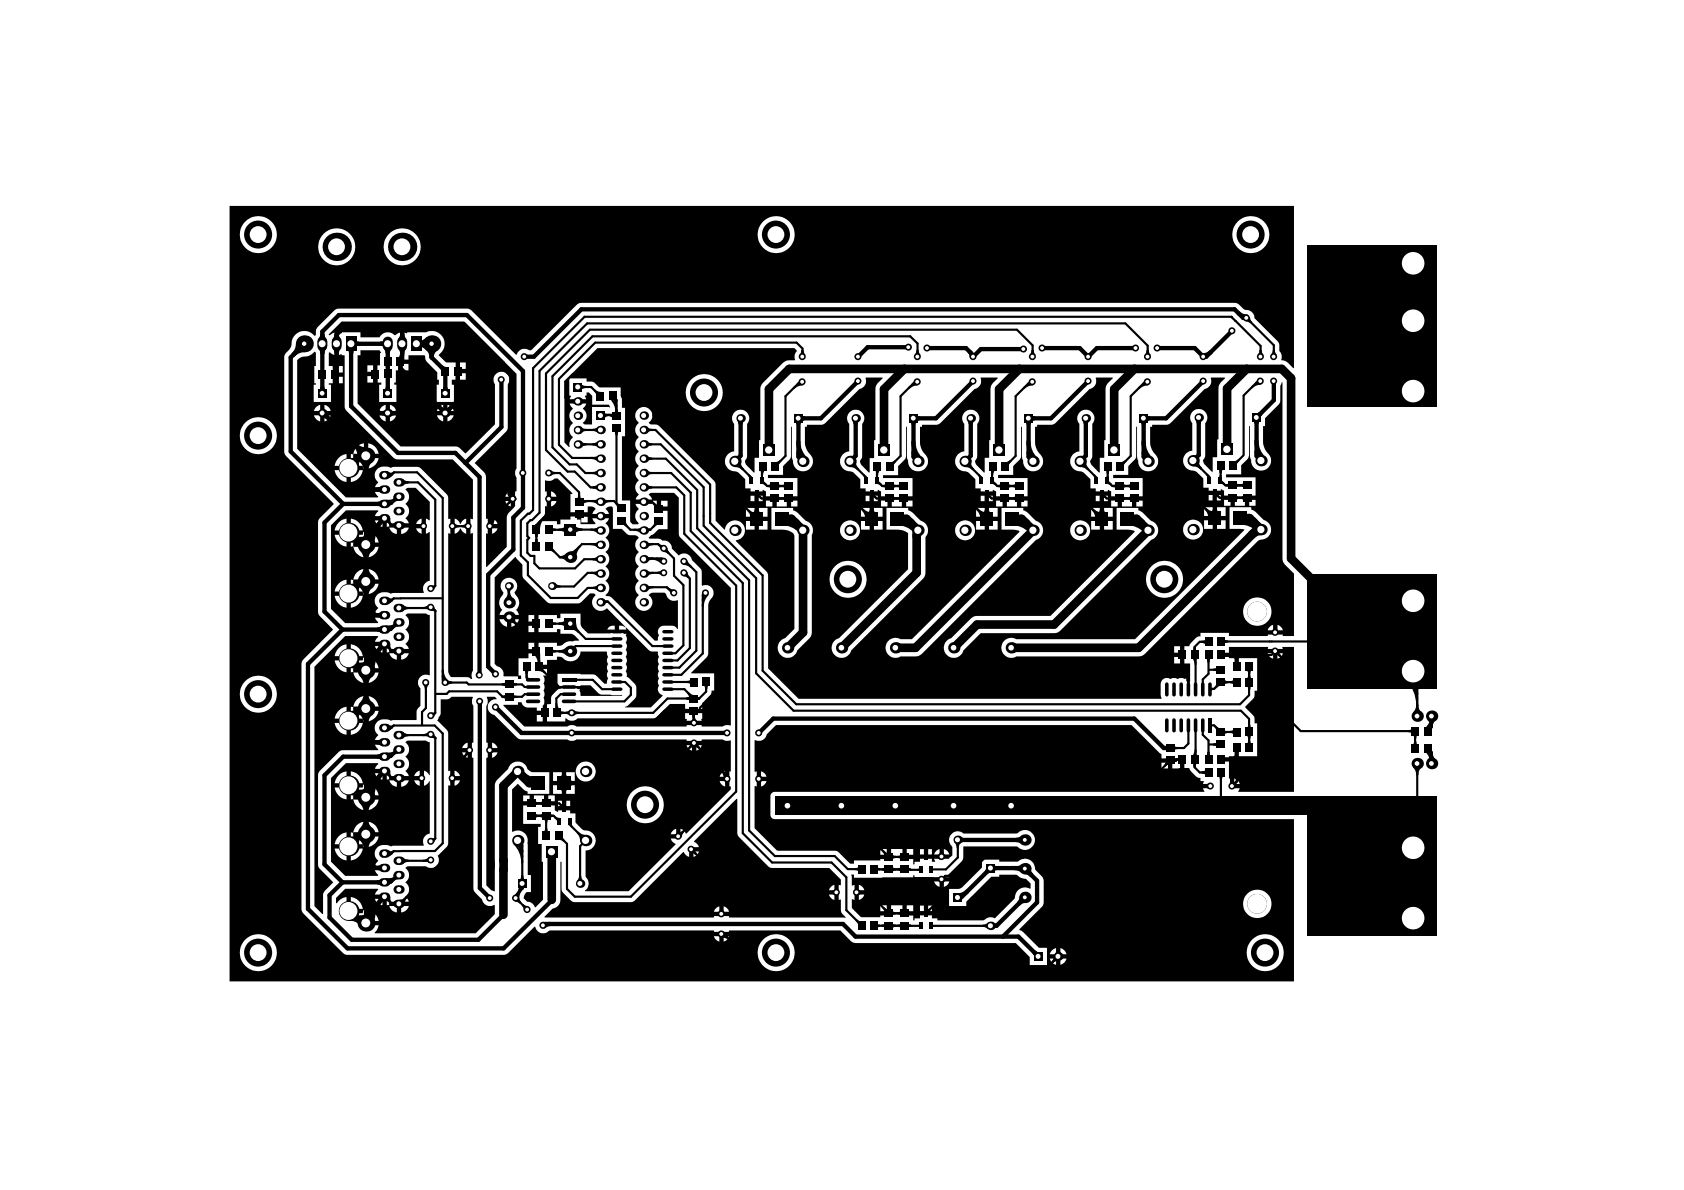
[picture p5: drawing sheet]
<svg xmlns="http://www.w3.org/2000/svg" width="297mm" height="210mm" viewBox="0 0 297 210" stroke-linecap="round" stroke-linejoin="round" font-family="sans-serif">
<g fill="#000">
<path d="M52.4 63.5a1.95 1.95 0 0 1 1.7-.6 2.22 2.22 0 0 0 1.3-.8l.3 .1v2.4h-.3v3h.3v.3h-.4v3h3.1v-3h-.4v-.3h.7v-3h-.7v-2.4h.2l.8 .4v-3.9l-.8 .4-.2-.1 2.3-2.3h21.6l9.2 9.2v16.8a1.34 1.34 0 0 0 0 1.5v2.4l-.2 .1v2.6l-.2 .1v.1l-1.2 1.2-.1 .6v5.2l-3.5 3.5h-.2v-5.8h.3v-2.7h-.3v-7.4l-.3-.8-1.7-1.6 5.6-5.6 .3-.5v-7.8a1.39 1.39 0 0 0-1.2-2.2 1.39 1.39 0 0 0-1.1 2.2v7.1l-5.1 5.1-1.6-1.2h-9.9l-7.6-7.6v-8.5h.5v-.9h3.4l.2 .4-.2 .1v2.1h-.4v3.1h.7v.4h-.4v3h3v-3h-.4v-.4h.3v-2.2h.5v-1.5h.3v-.4h1.5v-.7h2.8l.3 .9 1.9 2.1v1.3h.3v.9h-.4v3h3.1v-3h-.4v-.9h.7v-3.1h-1.7l-1.3-1.3a2.31 2.31 0 0 0 .8-3.1 2.31 2.31 0 0 0-3.1-.9h-3.3l-.1 .2-.4-.1v1.9h-.7v-1.9l-.9 .4a1.76 1.76 0 0 0-2.7 .4h-3.4v-.9h-3.3l-.1 .2-.4-.1v3.9l.4-.1 .1 .2h.5v9.3l.3 .5 8.5 8.4 .6 .1h9.6l3.6 3.6v6.9h-.4v2.7l.4-.1v24.2a1.38 1.38 0 0 0-.1 1.4l-.3 .1-.7-.4h-2.7l-.3-.2-.2-.6v-24.5l.3 .1v-2.7h-.3l-.1-3.9-.2-.4-4.7-4.7-.5-.2h-4.1a1.75 1.75 0 0 1-1.4 0 1.55 1.55 0 0 0-1.8 .8 1.55 1.55 0 0 0 .4 1.9l-.6 1h1.7v.7h-1.7l.2 .5 .4 .3-.1 .2h-5.6l-8.6-8.5zM81.1 63.9v1.2h1.1v-1.2zM71 64.2v1.1h1.1v-1.1zM64.8 64.4v1.2h1v-1.2zM59.4 64.6v1.1h1.1v-1.1zM81.1 65.8v1.2h1.1v-1.2zM64.8 66.3v1.2h1v-1.2zM59.4 66.5v1.1h1.1v-1.1zM78.9 71.4v1.1h1.1l-.4-.7zM77.5 71.8l-.4 .7h1.1v-1.1zM68.8 71.4v1.1h1.1l-.4-.7zM67.3 71.8l-.4 .7h1.1v-1.1zM57.2 71.4v1.1h1.1l-.4-.7zM55.8 71.8l-.4 .7h1.1v-1.1zM78.9 73.3v1l.7-.4 .4-.6zM77.1 73.3l.4 .6 .7 .4v-1zM68.8 73.3v1l.7-.4 .4-.6zM66.9 73.3l.4 .6 .7 .4v-1zM57.2 73.3v1l.7-.4 .4-.6zM55.4 73.3l.4 .6 .7 .4v-1zM65 78.2v1.8h1.8a2.21 2.21 0 0 0-1.8-1.8zM62.9 78.8l-.6 1.2h1.9v-1.8l-.5 .1zM59.7 80.8l-.5 .8-.2 .6h2.1v-2.1a2.3 2.3 0 0 0-1.4 .7zM65 80.8v1.9a2.28 2.28 0 0 0 1.8-1.9zM61.9 80.1v2.1h2.1v.5h.2v-1.9h-1.9v-.7zM61.9 82.9v2.1a2.46 2.46 0 0 0 2.1-2.1zM59 82.9a2.46 2.46 0 0 0 2.1 2.1v-2.1zM89.5 87l-.4 .6h1v-.9zM89.1 88.4a1.38 1.38 0 0 0 1 .9v-.9zM80.2 91.5v2.7a1.34 1.34 0 0 0 .9-1h.2a1.34 1.34 0 0 0 .9 1v-2.7a1.34 1.34 0 0 0-.9 .9h-.2a1.34 1.34 0 0 0-.9-.9zM86.8 91.5v.9h1a1.38 1.38 0 0 0-1-.9zM86.8 93.2v1a1.38 1.38 0 0 0 1-1z"/>
<path d="M99.6 67.2l5.8-5.8h34.7l.5 .5-.3 .3a1.48 1.48 0 0 0 0 1.3l-.1 .1h-1.3l-.8 .4-3.6 3.6-.3 .5-.1 .5v9h-.2v3.2h-.8v2.5l-.1 .1-1.3-1.3-.3-.7 .4-1v-5.7a1.5 1.5 0 0 0-.1-2 1.5 1.5 0 0 0-2.1 0 1.5 1.5 0 0 0-.1 2v4.9h-.2a1.8 1.8 0 0 0-1.4 2.1 1.8 1.8 0 0 0 2 1.5l.4 .2 1.1 1.1v1.6h1v.6h2.1l.1-.3 .5 .3v.8h1.5v.4h.4v1.4h1.8v-1.4h.4v-.4h1.5v-3.2h-5.2v-.5h2.6v-1.6l1.1-1.1 .3-.4v-5.4h.2v5.3l.1 .6a1.79 1.79 0 0 0 2.4 1.9 1.79 1.79 0 0 0 .7-3 2.98 2.98 0 0 1-.9-2.1v-2.7h.3v-.4h2.5l.6-.1 6.3-6.2a1.4 1.4 0 0 0 1-1.9v-.1h3v.1l-.9 .9-.4 .7v9.3h-.2v3.2h-.8v2.5l-.1 .1-1.3-1.3a.78 .78 0 0 1 0-1.2l.1-.5v-5.7l.1-.1a1.51 1.51 0 0 0-.3-2 1.51 1.51 0 0 0-2 .1 1.51 1.51 0 0 0-.1 2v4.9h-.2a1.8 1.8 0 0 0-1.4 2.1 1.8 1.8 0 0 0 2 1.5l.4 .2 1.1 1.1v1.6h1v.6h2.1l.1-.3 .5 .3v.8h1.5v.4h.4v1.4h1.8v-1.4h.4v-.4h1.5v-3.2h-5.2v-.5h2.6v-1.6l1.1-1.1 .3-.4v-5.4h.2v5.3l.1 .6a1.79 1.79 0 0 0 2.4 1.9 1.79 1.79 0 0 0 .7-3 2.98 2.98 0 0 1-.9-2.1v-2.7h.3v-.4h2.5l.6-.1 6.3-6.2a1.4 1.4 0 0 0 1-1.9v-.1h3v.1l-.9 .9-.4 .7v9.3h-.2v3.2h-.8v2.5l-.1 .1-1.3-1.3a.78 .78 0 0 1 0-1.2l.1-.5v-5.7l.1-.1a1.51 1.51 0 0 0-.3-2 1.51 1.51 0 0 0-2 .1 1.51 1.51 0 0 0-.1 2v4.9h-.2a1.8 1.8 0 0 0-1.4 2.1 1.8 1.8 0 0 0 2 1.5l.4 .2 1.1 1.1v1.6h1v.6h2.1l.1-.3 .5 .3v.8h1.5v.4h.4v1.4h1.8v-1.4h.4v-.4h1.5v-3.2h-5.2v-.5h2.6v-1.6l1.1-1.1 .3-.4v-5.4h.2v5.3l.1 .6a1.78 1.78 0 0 0 2.4 1.9 1.78 1.78 0 0 0 .7-3 2.98 2.98 0 0 1-.9-2.1v-2.7h.3v-.4h2.5l.6-.1 6.3-6.2a1.4 1.4 0 0 0 1-1.9v-.1h2.9l.1 .1-.9 .9-.4 .7v9.3h-.2v3.2h-.8v2.5l-.1 .1-1.3-1.3a.78 .78 0 0 1 0-1.2l.1-.5v-5.7l.1-.1a1.51 1.51 0 0 0-.3-2 1.51 1.51 0 0 0-2 .1 1.51 1.51 0 0 0-.1 2v4.9h-.2a1.8 1.8 0 0 0-1.4 2.1 1.8 1.8 0 0 0 2 1.5l.4 .2 1.1 1.1v1.6h1v.6h2.1l.1-.3 .5 .3v.8h1.5v.4h.4v1.4h1.8v-1.4h.4v-.4h1.5v-3.2h-5.3v-.5h2.7v-1.6l1.1-1.1 .3-.4v-5.4h.2v5.3l.1 .6a1.78 1.78 0 0 0 2.4 1.9 1.78 1.78 0 0 0 .7-3 2.98 2.98 0 0 1-.9-2.1v-2.7h.3v-.4h2.5l.6-.1 6.3-6.2a1.4 1.4 0 0 0 1-1.9v-.1h2.4l.1 .1-.7 .7-.5 .8v9.3h-.2v3.2h-.8v2.5h-.1l-1.3-1.3a.78 .78 0 0 1 0-1.2l.1-.4v-5.7l.1-.1a1.51 1.51 0 0 0-.3-2 1.51 1.51 0 0 0-2 .1 1.51 1.51 0 0 0-.1 2v4.9h-.2a1.8 1.8 0 0 0-1.4 2.1 1.8 1.8 0 0 0 2 1.5l.4 .2 1.1 1.1 .1 1.6h.9v.6h2.1l.1-.3 .5 .2v.9h1.5v.4h.4v1.4h1.8v-1.4h.4v-.4h1.5v-3.2h-5.2v-.5h2.6v-1.6l1.1-1.1 .3-.6v-5.2h.2v5.2l.1 .5a2.38 2.38 0 0 0 1.2 2 1.82 1.82 0 0 0 2.2-.9 1.82 1.82 0 0 0-.6-2.4 3.2 3.2 0 0 1-.6-1.7v-2.7h.3v-1.4l2.6-2.6 .1-.6v-2.6l.3-.6 .1 .1v31l.1 .6 .3 .5 1.6 1.6v11h-1.9v-.3h-2.7v.3h-6.8v-.6h-5v.6l-.4 .1-.5 .2-.8 .9-.3 .6h-.9v3h1l-.1 4.6h-.4a2.07 2.07 0 0 0-.2-1.6v-.3l-.2 .1-.6-.2-.7 .2-.6-.2-.7 .2-.1-.1a1.09 1.09 0 0 0-1.6 1v1.9l.1 .7h-63.9l-5.4-5.4v-16.7l-.3-.4-5.4-5.4v-.1a1.76 1.76 0 0 0 1.6-1.8 1.76 1.76 0 0 0-1.7-1.7 1.76 1.76 0 0 0-1.8 1.6h-.1l-1.6-1.6v-6.3l-.1-.5-9.8-9.8a1.47 1.47 0 0 0-1.4-.3l-.5-.3a1.52 1.52 0 0 0 .3-2.3 1.52 1.52 0 0 0-2.2 0 1.52 1.52 0 0 0 .1 2.2 1.73 1.73 0 0 0 0 2.7 1.62 1.62 0 0 0 0 2.5 1.62 1.62 0 0 0 0 2.5 1.62 1.62 0 0 0 0 2.6 1.62 1.62 0 0 0 0 2.5l-.5 .8h2.9l-.2-.4-.4-.5 .5-.3h4l.8 .9v6.4l.2 .4 9 9.1v24.2h-.3a1.25 1.25 0 0 0-1.1 .2h-3.7v-.2h-2.7v.2h-19.5a1.42 1.42 0 0 0-1.5 0h-7.6l-3.7-3.6v-.2h2.6v-.4h.6v.1a1.11 1.11 0 0 0 1.1 .8h1.6v.6h1v-.9l.4-.3-.1-.8-.1-.3 .2-.7-.2-.6 .1-.3v-.6l-.1-.4 .1-.3a1.07 1.07 0 0 0-.2-1h.7v-1.2h-1.4v-.7h1.4v-.9h1.7v-.6l1 .2a1.82 1.82 0 0 0 1.9 .6 1.82 1.82 0 0 0 1.3-1.7h4.6l.3 1-.3 .6 .3 .6-.3 .7 .3 .6-.3 .6 .3 .7-.2 .3v.5l-.5 .1-1.4-1.4-.4-.2-6.5-.1v2.1h4.1v-.1h1.7l1.4 1.3 .5 .3 3.8 .2-.1 .1h-7.2l-.3-1 .1-.2-1-.2h-1.9l-1 .2-.2 .2a2.1 2.1 0 0 0-1 2.4h-.7v3.1h3.2v-.6a1.81 1.81 0 0 0 2.2 0h13.6l.4-.3 2.3-2.2h2.6v.8h3.1v-1l1.5-1.5 .1-.7h.5v-3h-4.1v-.1l2.8-2.8 .2-.4v-8.7l.2-.6 .3-.6a1.39 1.39 0 0 0 .2-1.8 1.39 1.39 0 0 0-1.7-.5l-.1-.1v-2.5l-.3-.5-1.5-1.5a1.4 1.4 0 0 0-2.3-.7l-1.1-1.2a1.56 1.56 0 0 0-1.8-1.5 1.64 1.64 0 0 0-1.6-.3h-.6l-.2-.2 .4-.4a1.48 1.48 0 0 0 1.1-.9l.3-.2h1.5v-3.2h-1.5v-.4h-.4v-1.4h-.7l-.1 .6h-2.9l.5 .9a1.62 1.62 0 0 0 0 2.6l-.1 .1h-.9l-.4-.5v-3.7h-1.5v-11.3h.6v-5.1h-.6v-1.6l-.2-.5v-1.5h-3.6l-.3-.1a1.87 1.87 0 0 0-2.1-.9v-.6h-3.1v3.1l.3 .1-.2 .5h2.9l-.2-.5 .3-.1v-.6h.4l.6 .6v1.6h2.9l.2 .4h-3.2v3l-1.3 .1-.3-.3 .2-.2a1.49 1.49 0 0 0-.2-2.3l.4-.5 .2-.4h-2.9l.5 .9a1.47 1.47 0 0 0 0 2.4l-.1 .3a1.47 1.47 0 0 0 .1 2.3l-.6 1 .1 .7-.1 .1-.8-.9zM121 69.3a3.3 3.3 0 0 0 6.5 0 3.3 3.3 0 0 0-6.5 0zM214.6 87.3v1h.7v-1zM213.2 87.3v1h.7v-1zM194.7 87.4v1h.7v-1zM193.3 87.4v1h.7v-1zM174.4 87.4v1h.7v-1zM173 87.4v1h.7v-1zM154.1 87.4v1h.7v-1zM152.7 87.4v1h.7v-1zM133.8 87.4v1h.7v-1zM132.4 87.4v1h.7v-1zM220.4 88.2v1h1.1v-1zM215.9 88.2v1h1.2v-1zM200.4 88.3v1h1.2v-1zM196 88.3v1h1.1v-1zM180.1 88.3v1h1.2v-1zM175.7 88.3v1h1.1v-1zM159.8 88.3v1h1.2v-1zM155.4 88.3v1h1.1v-1zM139.5 88.3v1h1.2v-1zM135.1 88.3v1h1.1v-1zM116.6 88.3v1h1.1v-1zM214.7 89.5v1.5h1.5v-1.5zM212.4 89.5v1.5h1.5v-1.5zM194.8 89.6v1.5h1.5v-1.5zM192.5 89.6v1.5h1.5v-1.5zM174.5 89.6v1.5h1.5v-1.5zM172.2 89.6v1.5h1.5v-1.5zM154.2 89.6v1.5h1.5v-1.5zM151.9 89.6v1.5h1.5v-1.5zM133.9 89.6v1.5h1.5v-1.5zM131.6 89.6v1.5h1.5v-1.5zM214.7 91.8v1.5h1.5v-1.5zM212.4 91.8v1.5h1.5v-1.5zM194.8 91.9v1.5h1.5v-1.5zM192.5 91.9v1.5h1.5v-1.5zM174.5 91.9v1.5h1.5v-1.5zM172.2 91.9v1.5h1.5v-1.5zM154.2 91.9v1.5h1.5v-1.5zM151.9 91.9v1.5h1.5v-1.5zM133.9 91.9v1.5h1.5v-1.5zM131.6 91.9v1.5h1.5v-1.5zM177.1 113a1.75 1.75 0 0 0-.1 2.3 1.75 1.75 0 0 0 2.2 .5h21.6l.6-.1 .5-.3 20.2-20.1a2.2 2.2 0 0 0 2.1-1.5 1.78 1.78 0 0 0-1.3-2.1l-.6-.6a2.81 2.81 0 0 0-1.6-1.2v-.4h-3.8v3.8h1.9l.7 .1v.1l-19.3 19.2h-21l-.1-.1a1.76 1.76 0 0 0-2 .4zM208.7 93.4a1.78 1.78 0 0 0 3.5 0 1.78 1.78 0 0 0-3.5 0zM188.8 93.5a1.78 1.78 0 0 0 3.5 0 1.78 1.78 0 0 0-3.5 0zM168.5 93.5a1.78 1.78 0 0 0 3.5 0 1.78 1.78 0 0 0-3.5 0zM148.2 93.5a1.78 1.78 0 0 0 3.5 0 1.78 1.78 0 0 0-3.5 0zM156.4 89.6v3.8h1.9a2.98 2.98 0 0 1 1.9 .6v6.4l-12.2 12.2a1.76 1.76 0 0 0-.8 2.9 1.76 1.76 0 0 0 2.9-.8l12.9-12.8 .2-.9v-6.3a1.75 1.75 0 0 0-.8-2.9l-.7-.6a2.81 2.81 0 0 0-1.5-1.2v-.4zM202.1 102.2a3.3 3.3 0 0 0 6.6 0 3.3 3.3 0 0 0-6.6 0zM146.3 102.2a3.3 3.3 0 0 0 6.6 0 3.3 3.3 0 0 0-6.6 0zM219.3 107.9a2.52 2.52 0 0 0 5 0 2.52 2.52 0 0 0-5 0zM225.3 110.2v1h1a1.38 1.38 0 0 0-1-1zM224 110.6l-.4 .6h1v-1zM167 113a1.76 1.76 0 0 0 .4 2.8 1.76 1.76 0 0 0 2.5-1.1l3.1-3h12.9l.6-.1 .5-.3 16.1-16.1a1.76 1.76 0 0 0 1.2-1.7 1.76 1.76 0 0 0-1.3-1.7l-.7-.6a2.81 2.81 0 0 0-1.5-1.2v-.4h-3.8v3.8l2.4 .1 .5 .1 .3 .2-14.9 14.8-13.3 .1-.7 .4-3.5 3.5zM176.7 89.6v3.8l2.4 .1 .5 .1 .2 .2-18.9 18.9h-2.1a1.76 1.76 0 0 0-2.6 1.6 1.76 1.76 0 0 0 2.6 1.5h3l.8-.4 20.1-20.2a1.76 1.76 0 0 0 1.3-1.7 1.76 1.76 0 0 0-1.3-1.7l-.7-.6a2.81 2.81 0 0 0-1.5-1.2v-.4zM207.1 114v1.1h1v-1.1zM136.1 89.6v3.8h1.8a2.58 2.58 0 0 1 2.1 .8l.1 .3v16.4l-1.6 1.7a1.76 1.76 0 0 0-.8 2.9 1.76 1.76 0 0 0 2.9-.8l2.3-2.3 .3-.6v-17.4a1.74 1.74 0 0 0-1.1-2.6l-.7-.6a2.81 2.81 0 0 0-1.5-1.2v-.4zM207.1 115.9v1.1h1v-1.1zM120.8 125.8v1h.3v.3h2.7l-.1-.3h.2v-1zM94.7 126.1v1.2h1v-1.2z"/>
<path d="M40.5 36.3h187.7v28.6h-.1l-1.2-1.1-.9-.3a1.43 1.43 0 0 0-.3-1.6 1.71 1.71 0 0 0-.3-1.7l-4.1-4a1.49 1.49 0 0 0-1.7-1.5l-1.3-1.1-.5-.2h-115.2h-.4l-.5 .3-8 8.1-.5-.1a1.55 1.55 0 0 0-2.2 .9l-7.8-7.8-.5-.3h-23.2l-.5 .3-3 2.9-.3 .5v.8l-.3 .2a2.28 2.28 0 0 0-2.6-.6 2.28 2.28 0 0 0-1.4 2.3l-.3 .6-.8 1-.2 .5 .1 16.9 .3 .5 8.3 8.4v.2l-2.4 2.4-.3 .5v.3v16l.3 .5 2.3 2.4-5.2 5.2-.3 .5v.3v43.5l.3 .5 7 7 .5 .3h.3h27.8l.5-.3 4.7-4.7 .1 .1a1.5 1.5 0 0 0 2.6 .6h28.9v.3h2.7v-.3h19.6l1.9 1.9 .8 .3h28.3l2.4 2.5v1.4h3.1v-3h-1.4l-2.9-2.8-.6-.5 3.9-3.9 .3-.5v-4.4l-.3-.6-1.1-1.1a1.81 1.81 0 0 0-1.1-1.8 1.81 1.81 0 0 0-2 .4h-3.2v-.4h-3.1v1.4l-3.4 3.5-.5 .3h-1.9v3h3v-.7l4.5-4.5h1.4v-.3l3.1 .1a2.58 2.58 0 0 0 1.6 .7l.8 .7v.9l-.1 .1a1.88 1.88 0 0 0-2.8 1.7l-3.4 3.5a2.17 2.17 0 0 0-2.1 .3h-8.1v-.3h-.9v-.5h-2.1v.5h-1v.3h-.2v-.8h-1.5v-.4h-.4v-1.4h-2v1.4h-.4v.4h-1.5v.3h-3.4l-1.7-1.6v-1.6l.5 .1v-2.6l-.5 .1v-1.5l-.1-.4h.5v.5l10.5-.1v-.3h.2v.3h6.2l-.2-.5 2.5-2.5 .1-.4v-2h9.4a1.9 1.9 0 0 0 3.1-.5 1.78 1.78 0 0 0-.7-2.1 1.78 1.78 0 0 0-2.3 .3h-9.5a1.52 1.52 0 0 0-2.2 .2 1.52 1.52 0 0 0 .3 2.2v1.5l-.4 .3-.1-.1-.1 .4h-2.6l.1 .5h-.5v-.5h-2.1v.5h-1v.5h-.2v-1h-1.5v-.4h-.4v-1.3h-2v1.3h-.4v.4h-1.5v.3h-4.7v.5h-.7l-2-2-.4-.2-10.4-.1-4-3.9v-7.4h.4v-2.6h-.4v-5.5l.1-.1a1.39 1.39 0 0 0 2-1l1.7-1.6h62.7l4.9 4.9 .4 .2v.8h1.5v.4h.4v1.3h1.3v-1.6h.8v1.6h.9l.3 .5 .8 .9 .5 .3h.4v.6h.5l-.1 .5h1.3v.7h-1.3l.3 .5-.1 .2h-75.7l-.4 .1-.4 .4v3.7l.4 .5 .4 .1h91.5v28.6h-187.7zM217.4 41.4a3.3 3.3 0 0 0 6.5 0 3.3 3.3 0 0 0-6.5 0zM133.6 41.4a3.3 3.3 0 0 0 6.6 0 3.3 3.3 0 0 0-6.6 0zM42.3 41.4a3.3 3.3 0 0 0 6.5 0 3.3 3.3 0 0 0-6.5 0zM67.7 43.5a3.3 3.3 0 0 0 6.5 0 3.3 3.3 0 0 0-6.5 0zM56.1 43.5a3.3 3.3 0 0 0 6.6 0 3.3 3.3 0 0 0-6.6 0zM42.3 76.9a3.3 3.3 0 0 0 6.5 0 3.3 3.3 0 0 0-6.5 0zM42.3 122.4a3.3 3.3 0 0 0 6.5 0 3.3 3.3 0 0 0-6.5 0zM204.9 134.5v1h1.1v-1zM134.2 136.1v.9h1a1.38 1.38 0 0 0-1-.9zM134.2 137.8v.9a1.38 1.38 0 0 0 1-.9zM166.5 149.8v.9h1a1.36 1.36 0 0 0-1-.9zM165.1 150.1l-.3 .6h.9v-.9zM163.7 149.8v.9h.7v-.9zM162.3 149.8v.9h.7v-.9zM159.9 149.8v1h1.2v-1zM155.3 149.8v1h1.1v-1zM166.5 155.5v.9a1.36 1.36 0 0 0 1-.9zM164.8 155.5a1.38 1.38 0 0 0 .9 .9v-.9zM151.5 156.1v.9h1a1.38 1.38 0 0 0-1-.9zM151.5 157.8v.9a1.38 1.38 0 0 0 1-.9zM163.7 159.7v1h.7v-1zM162.3 159.7v1h.7v-1zM159.9 159.7v1h1.2v-1zM155.3 159.7v1h1.1v-1zM219.3 159.4a2.52 2.52 0 0 0 5 0 2.52 2.52 0 0 0-5 0zM127.6 165.1v1a1.38 1.38 0 0 0 1-1zM125.9 165.1a1.38 1.38 0 0 0 1 1v-1zM187 167.2v1.1h1.1l-.4-.7zM185.6 167.6l-.4 .7h1.1v-1.1zM187 169.1v1.1l.7-.4 .4-.7zM185.2 169.1l.4 .7 .7 .4v-1.1zM219.9 168a3.3 3.3 0 0 0 6.5 0 3.3 3.3 0 0 0-6.5 0zM133.6 168a3.3 3.3 0 0 0 6.6 0 3.3 3.3 0 0 0-6.6 0zM42.3 168a3.3 3.3 0 0 0 6.5 0 3.3 3.3 0 0 0-6.5 0z"/>
<path d="M58.4 92.7l2.6-2.7h5.6l.1 .2-.4 .4-.2 .4h1.7v.4h.4v1.5h.5v-.6h3.4l-.2-.5-.4-.4a1.55 1.55 0 0 0 0-2.5 1.55 1.55 0 0 0 0-2.5l.5-.4h1.3l2.5 2.5v3.2l-.1 .1-.6-.3v2.7l.6-.4 .1 .1v8.6a1.37 1.37 0 0 0-1 2l-.1 .1h-5.3l-.4 .1a1.78 1.78 0 0 0-2-.1 1.78 1.78 0 0 0-.9 1.7l.2 .5 .4 .4-.6 .9h1.7v.8h-1.7l.6 .8-.1 .2h-5.7l-2.5-2.5zM73.8 91.8l-.4 .6h1v-.9zM66.1 91.8l.2 .5 .5 .4 .7 .2v-1.1zM61.9 91.5v2.1h2.1a2.46 2.46 0 0 0-2.1-2.1zM59.7 92.2l-.5 .8-.2 .6h2.1v-2.1a2.3 2.3 0 0 0-1.4 .7zM73.4 93.2a1.38 1.38 0 0 0 1 1v-1zM70.8 93.1v1.1l.4-.1 .5-.4 .4-.6zM68.7 93.1l.2 .4 .4 .5 .7 .2v-1.1zM65 93.8v1.9h1.8a2.28 2.28 0 0 0-1.8-1.9zM61.9 94.3v2.1h.4v-.7h1.9v-1.9h-.2v.5zM59 94.3a2.46 2.46 0 0 0 2.1 2.1v-2.1zM65 96.5v1.8a2.28 2.28 0 0 0 1.8-1.8zM62.3 96.5a2.27 2.27 0 0 0 1.9 1.8v-1.8zM65 100.4v1.8h1.8a2.21 2.21 0 0 0-1.8-1.8zM62.9 101l-.6 1.2h1.9v-1.8l-.5 .1zM59.7 102.9l-.5 .9-.2 .5h2.1v-2.1a2.3 2.3 0 0 0-1.4 .7zM65 103v1.8a2.28 2.28 0 0 0 1.8-1.8zM61.9 102.2v2.1h2.1v.6l.2-.1v-1.8h-1.9v-.8zM61.9 105.1v2.1a2.46 2.46 0 0 0 2.1-2.1zM59 105.1a2.46 2.46 0 0 0 2.1 2.1v-2.1z"/>
<path d="M87.3 101.9l3.6-3.6 1.2 1.3v1.8l.2 .5 4.4 4.4 .4 .1h5l.5-.2 1.5-1.5h.7l.2 .2a1.56 1.56 0 0 0-.3 2.1 1.56 1.56 0 0 0 2.1 .5l.3-.2 3.2 3.2-1.1-.1v.6h1.3l-.2-.3 .1-.1 4 4a1.64 1.64 0 0 0 1.6 .3 1.83 1.83 0 0 1 0 1.6l.3 .6-.1 .1a1 1 0 0 0 .1 1.2l-.1 .1a1 1 0 0 0 .1 1.2l-.1 .1a1 1 0 0 0 .1 1.1 1.07 1.07 0 0 0 .5 1.7l.1 .1-2.1 2.1h-4.5v-.1l.5-.3 1.2-1.1 .2-.7v-1.5l-.2-.5-1.1-1-.4-.2 .1-.4-.2-.6v-.1a1 1 0 0 0 0-1.2v-.1a1 1 0 0 0 0-1.1v-.1a1 1 0 0 0 0-1.2v-.1a1 1 0 0 0 0-1.2v-.1a1 1 0 0 0 0-1.1l.1-.3-1-.2-5.8 .1-1-1-.2-.4-.1-2.1h-3.6v.8h-.1h-.5v-.5h-3.2v3h3.2v-.5h.6v.8h2.1l.4 .3 .8 .8v.1l-1 .1a1.98 1.98 0 0 0-1.9 .7l-1 .1v-.5h-3.2v1.5h-.4v.4h-1.4v.8h-1.7v3.1h.4v.6h-.5v-.5h-2.5l-.1-.1a1.37 1.37 0 0 0-1.1-1.7l-.4-.4zM88.7 102.3a1.59 1.59 0 0 0 .1 2.3v.1a2.45 2.45 0 0 0-.6 2.3l.4 .6-.5 .9h3.4l-.4-.9a1.88 1.88 0 0 0-.2-2.8l-.1-.3a1.5 1.5 0 0 0 .1-2.1 1.5 1.5 0 0 0-2.2-.1zM93.2 108.5v1.1h1v-1.1zM90.2 109.2v1.4l.9-.5 .4-.9zM88.1 109.2l.5 .9 .8 .5v-1.4zM107.3 110.7l-.2 .3h1.3v-.6a1.22 1.22 0 0 0-1.1 .3zM93.2 110.4v1.1h1v-1.1zM93.2 113.4v1.1h1v-1.1z"/>
<path d="M96.1 84.8l.1-.1a1.43 1.43 0 0 0 1.7-.3h.5l2.6 2.6-.1 .1h-.3v3.3h3.1v-1.1a1.3 1.3 0 0 1 1.2 .3l.1 .2-.5 .9h2.9l-.2-.5-.4-.4 .4-.4 .7-.1 .2 .4v3.6h1.6a2.22 2.22 0 0 0 2.4 1.1l.5 .4a1.73 1.73 0 0 0 0 2.6 1.62 1.62 0 0 0 0 2.6 1.62 1.62 0 0 0 0 2.5 1.62 1.62 0 0 0 0 2.5 1.52 1.52 0 0 0-.1 2.3 1.52 1.52 0 0 0 2.2-.1 1.52 1.52 0 0 0-.3-2.2l.4-.4 .4-.1h2l.3 .3a1.37 1.37 0 0 0 2 1.1h.1v5h-.2a.96 .96 0 0 0-.9-.5h-1.4a1.06 1.06 0 0 0-.9 .5 1.06 1.06 0 0 0 .1 1.2l-.2 .3v.5l-.6 .1-7.6-7.6-1.1-.4a1.51 1.51 0 0 0 0-2.6 1.51 1.51 0 0 0 0-2.5 1.51 1.51 0 0 0 0-2.5 1.51 1.51 0 0 0 0-2.6 1.51 1.51 0 0 0 0-2.5l.4-.4 .2-.5h-2.9l.5 .9-.1 .2-2.5-.1v-.8h-.6v-.5h-1.2v.5h-1.8v.9h-.2h-.4v-.6h-3l-.1-.1a2.13 2.13 0 0 0 1-2.5h.3v-2.6h-.3zM97.2 86.7v.9h1a1.38 1.38 0 0 0-1-.9zM97.2 88.4v.9a1.38 1.38 0 0 0 1-.9zM102.5 91.1v1.1h1.2v-1.1z"/>
<path d="M55.5 117.6l5.4-5.4h5.7l.1 .2-.6 .8h1.7v.4h.4v1.5h.5v-.6h3.4l-.2-.5-.4-.4a1.55 1.55 0 0 0 0-2.6 1.55 1.55 0 0 0 0-2.5l.5-.3h3.1l.7 .3v10.6h-.1a1.42 1.42 0 0 0-1.8 .5 1.42 1.42 0 0 0 .3 1.9v3a1.38 1.38 0 0 0-.7 1.1v1.4h-4.1l-.4 .1a2.17 2.17 0 0 0-2.7 .5 1.46 1.46 0 0 0 .4 2l-.6 1h1.7v.7h-1.7l.2 .5 .4 .3-.1 .2-6.4 .1-.5 .3-3.3 3.3-.3 .5v16.3l.3 .5 2.4 2.3-1.5 1.5-.3 .5v3.6h-.1l-1.4-1.4zM66.1 114l.2 .4 .5 .4 .7 .3v-1.1zM61.9 113.6v2.1h2.1a2.46 2.46 0 0 0-2.1-2.1zM59.7 114.3l-.5 .9-.2 .5h2.1v-2.1a2.3 2.3 0 0 0-1.4 .7zM70.8 115.2v1.1l.4-.1 .5-.3 .4-.7zM68.7 115.2l.2 .5 .4 .4 .7 .2v-1.1zM65 116v1.9h1.8a2.28 2.28 0 0 0-1.8-1.9zM61.9 116.5v2.1h.4v-.7h1.9v-1.9l-.2-.1v.6zM59 116.5a2.46 2.46 0 0 0 2.1 2.1v-2.1zM65 118.6v1.9a2.28 2.28 0 0 0 1.8-1.9zM62.3 118.6a2.27 2.27 0 0 0 1.9 1.9v-1.9zM65 122.8v1.8h1.8a2.21 2.21 0 0 0-1.8-1.8zM62.9 123.4l-.6 1.2h1.9v-1.8l-.5 .1zM59.7 125.4l-.5 .8-.2 .6h2.1v-2.1a2.3 2.3 0 0 0-1.4 .7zM65 125.4v1.8a2.28 2.28 0 0 0 1.8-1.8zM61.9 124.7v2.1h2.1v.5l.2-.1v-1.8h-1.9v-.7zM61.9 127.5v2.1a2.46 2.46 0 0 0 2.1-2.1zM59 127.5a2.46 2.46 0 0 0 2.1 2.1v-2.1z"/>
<path d="M58.4 137.2l2.6-2.6h5.6l.1 .2-.4 .4-.2 .4h1.7v.4h.4v1.5h.5v-.6h3.4l-.2-.5-.4-.4a1.55 1.55 0 0 0 0-2.5 1.55 1.55 0 0 0 0-2.6l.5-.3h3.1l.7 .3v5.8h-.1a1.27 1.27 0 0 0-.9-.8v2.7a1.27 1.27 0 0 0 .9-.8h.1v9.2a1.37 1.37 0 0 0-1 2.1l-.1 .1h-5.3l-.4 .1a1.78 1.78 0 0 0-2-.1 1.78 1.78 0 0 0-.9 1.7l.2 .5 .4 .4-.6 .9h1.7v.8h-1.7l.6 .8-.1 .2h-5.7l-2.5-2.5zM73.4 136.3l-.4 .6h1v-1zM66.1 136.4l.2 .4 .5 .5 .7 .2v-1.1zM61.9 136.1v2.1h2.1a2.46 2.46 0 0 0-2.1-2.1zM59.7 136.8l-.5 .8-.2 .6h2.1v-2.1a2.3 2.3 0 0 0-1.4 .7zM73 137.6a1.36 1.36 0 0 0 1 1v-1zM70.8 137.6v1.2l.4-.1 .5-.4 .4-.7zM68.7 137.6l.2 .5 .4 .4 .7 .3v-1.2zM65 138.4v1.9h1.8a2.28 2.28 0 0 0-1.8-1.9zM61.9 138.9v2.1h.4v-.7h1.9v-1.9h-.2v.5zM59 138.9a2.46 2.46 0 0 0 2.1 2.1v-2.1zM65 141v1.9a2.28 2.28 0 0 0 1.8-1.9zM62.3 141a2.27 2.27 0 0 0 1.9 1.9v-1.9zM65 144.9v1.9h1.8a2.21 2.21 0 0 0-1.8-1.9zM62.9 145.6l-.6 1.2h1.9v-1.9l-.5 .2zM59.7 147.5l-.5 .8-.2 .6h2.1v-2.1a2.3 2.3 0 0 0-1.4 .7zM65 147.6v1.8a2.28 2.28 0 0 0 1.8-1.8zM61.9 146.8v2.1h2.1v.6l.2-.1v-1.8h-1.9v-.8zM61.9 149.7v2.1a2.46 2.46 0 0 0 2.1-2.1zM59 149.7a2.46 2.46 0 0 0 2.1 2.1v-2.1z"/>
<path d="M77.7 123.4l1.3-.1 .6-.4h3.8v.1a1.41 1.41 0 0 0 .1 1.5v6.5h-.3v2.7h.3v22.9l.1 .6 1.4 1.5a1.38 1.38 0 0 0 2.2 .9l.1 .1v1.6l-3.4 3.3h-17.8v-.1a2.04 2.04 0 0 0 .7-1.3h-2.3v-.4h-.3v-2.2l-.2-.1v.6h-2.5v-.4h-.4v-2.5a2.39 2.39 0 0 0-1.7 1.1h-.1v-.9l1.6-1.6h5.7l.1 .2-.6 .8h1.7v.4h.4v1.5h.5v-.6h3.4l-.2-.5-.4-.4a1.55 1.55 0 0 0 0-2.6 1.55 1.55 0 0 0 0-2.5l.5-.3h3.1a1.4 1.4 0 0 0 1.8 0 1.4 1.4 0 0 0 .3-1.9l1.6-1.5 .2-.4 .1-10.4h.3v-2.7l-.3 .1-.1-6.9-.2-.4-1.7-1.6 .6-1.1zM81.9 131.3l-.4 .6h1v-.9zM81.5 132.7a1.38 1.38 0 0 0 1 1v-1zM80.2 135.9v1h.9a1.38 1.38 0 0 0-.9-1zM80.2 137.6v1a1.38 1.38 0 0 0 .9-1zM66.1 158.5l.2 .5 .5 .4 .7 .3v-1.2zM61.9 158.2v2.1h2.1a2.46 2.46 0 0 0-2.1-2.1zM70.8 159.8v1.1l.4-.1 .5-.3 .4-.7zM68.7 159.8l.2 .5 .4 .4 .7 .2v-1.1zM65 160.6v1.8h1.8a2.28 2.28 0 0 0-1.8-1.8z"/>
<path d="M85.9 122.9h1.4l.3 .3v.1a1.39 1.39 0 0 0-1.6 1.2 1.39 1.39 0 0 0 1.2 1.6l4 4 .5 .3h8.4a1.35 1.35 0 0 0 1.6 0h19.4v.3h2.7v-.3h3.7a1.23 1.23 0 0 0 1.3 .2l.1 .1v5.3l-.2 .1v2.6l.2 .1v.4l-7.8 7.8h-.2a1.34 1.34 0 0 0-.9-.8v1.3h-.3v.4h-1.4a1.34 1.34 0 0 0 .8 .9l.1 .1-8.3 8.3h-7.7v-.1a1.54 1.54 0 0 0 .1-2.5v-4.5a1.81 1.81 0 0 0 1.8-2 1.81 1.81 0 0 0-2-1.6l-.5-.3-1.1-1.1v-1.6h-.9v-.6h-2.2l-.1 .3-.4-.2v-.9h-1.6v-.4h-.3v-1.4h-1.8v1.4h-.4v.4h-1.5v3.2h3.1v.6h-.5v3h.6v3.1h.3v6.7l-1.3 1.3h-.2a1.53 1.53 0 0 0-1.4-1l-.5-.6 .2-.6 .3-.4h.7v-3.1h-.5v-5.5a1.8 1.8 0 0 0-.6-1.9 1.8 1.8 0 0 0-2.1-.2h-.1v-7.5l1-.9 1.2 1.1 .6 .2v.4h3.8v-3.8h-3l-.5-.2-.4-.4a1.75 1.75 0 0 0-1.7-1.3 1.75 1.75 0 0 0-1.7 1.3l-2.1 2.1-.2 .6v18.9h-.1l-.5-.1-.9-.9v-22.5h.2v-2.7h-.2v-6.5a1.78 1.78 0 0 0 .1-1.6zM86.8 131v.9h1a1.38 1.38 0 0 0-1-.9zM122.8 131.4v1a1.38 1.38 0 0 0 1-1zM121.1 131.4a1.38 1.38 0 0 0 1 1v-1zM86.8 132.7v1a1.38 1.38 0 0 0 1-1zM127.3 136.4l-.4 .6h1v-.9zM99.9 136.2v1.5h1.5v-1.5zM97.6 136.2v1.5h1.5v-1.5zM101.6 136.1a1.76 1.76 0 0 0 3.5 0 1.76 1.76 0 0 0-3.5 0zM126.9 137.8a1.38 1.38 0 0 0 1 .9v-.9zM99.9 138.5v1.5h1.5v-1.5zM97.6 138.5v1.5h1.5v-1.5zM96.7 140.3v1h1.2v-1zM92.3 140.3v1h1.1v-1zM99.9 141.2v1h.7v-1zM98.4 141.2v1h.7v-1zM110.5 142a3.3 3.3 0 0 0 6.6 0 3.3 3.3 0 0 0-6.6 0zM118.7 146.5l-.4 .6h1v-.9z"/>
<path d="M215.4 115.1h1.4v-1h6.8v.4h2.7l-.1-.4h2v25.6h-9.8v-.2l.3-.5h-1.4v-.3h-.3v-1.4h-.2v-3h-1.4v-.7h1.4v-.2h1v-1.5h.7v1.5h3.2v-5.8h-.4a1.51 1.51 0 0 0-.3-1.5l-1.4-1.4 1.6-1.6 .1-1.3h.4v-5.7h-3.2v1.5h-.7v-1.5h-1v-.2h-1.4zM225.3 115.2v1a1.38 1.38 0 0 0 1-1zM223.6 115.2a1.38 1.38 0 0 0 1 1v-1zM217.7 137.3v1h1a1.38 1.38 0 0 0-1-1z"/>
<path d="M98.8 152h.3v5.1l.2 .4 1.6 1.5 .5 .1h9.9l.7-.2 8.5-8.6h.1a1.34 1.34 0 0 0 1 .8v-1.3h.3v-.4h1.4a1.34 1.34 0 0 0-.9-.9v-.1l7.5-7.5h.2v6.1l.2 .6 5.2 5.2 .4 .3h10.4l2 2.1v.9h-.4v2.6h.4v1.8a1.61 1.61 0 0 0 .9 1.3l-.1 .1-20.5-.1v-.2h-2.7v.2h-29.8l-.1-.1 1.5-1.5a1.53 1.53 0 0 0 1.3-1.5zM122.3 150.2v.9a1.38 1.38 0 0 0 1-.9zM146.6 156.4l-.4 .6h1v-.9zM146.2 157.8a1.38 1.38 0 0 0 1 .9v-.9zM127.6 159.9v.9h1a1.38 1.38 0 0 0-1-.9zM126.3 160.2l-.4 .6h1v-.9z"/>
<circle cx="215.3" cy="82.1" r=".19"/>
<circle cx="76" cy="126.2" r=".62"/>
<circle cx="215.4" cy="120.3" r=".19"/>
</g>
<g fill="none" stroke="#000" stroke-width=".76">
<path d="M56.5 59.9l.4-.9 .3 .9M59 59.9l.4-.9 .4 .9M70.6 59.9l.3-.9 .4 .9M72.1 57.2l-1.2 1.2v5.1l-.3 .3v8.3l-.8 .8h-2.8l-.8-.8v-6.1M75.4 59.9l-.7 .4-1.2 .3M217.3 58.4l-4.5 4.5h-.5l-1.6-1.5h-6.6M218.5 55.2a2.01 2.01 0 0 0 1.4 .6M219.9 56.1h-.6l-1.5-1.5h-115.2l-8.4 8.3h-1.7M52.6 60.6l-.2 .9-.6 1 1.1-.6 .8-.1M53.7 60.6l-2.4 2.4v16.6l9.2 9.3M56.5 61.4l.4 .8 .3-.8M56.6 69.1l.3-.6 .2 .6"/>
<path d="M56.9 73.2l.4 .1 .5 .3M56.9 72.9h1.7l.8-.9v-13l1.8-1.8h20.6l6.9 6.9v.6l1.5 1.5v1.5l-.2 .3v19.2l.7 .8h-.2M56.9 69.4v-10.9l2.9-2.9h22.6l9.9 9.9v24.1l-1.7 1.7v5.6l-4.5 4.5v16.2l1.3 1.3M57 72.9l7.6 7.5M57.1 72.6l.7 .3-.7 .2M58.9 66.4a1.8 1.8 0 0 1 .5 1.3M59 61.4l.4 .8 .4-.8M59.2 66h.2M59.4 64.5a1.8 1.8 0 0 1-.5 1.3M61.6 61.4l.3 .8 .4-.8M62.3 60.3l.8 .3-.8 .4M62.6 78.5l.5 .7 .3 1.2"/>
<path d="M62.7 78.5l1 .7 .9 .1M68 61.4l.4 .8 .4-.8M68 60.3l-.8 .3 .8 .4M68.1 69.1l.3-.6 .3 .6M68.1 72.6l-.6 .3 .6 .2M68.4 62.9l.2 .6M68.4 69.4v-8.8h-6.5v11.1l8.3 8.2h10.1l4.3 4.2v35M68.6 64.1l-.2 .6M68.7 72.6l.6 .3-.6 .2M70.6 61.4l.3 .8 .4-.8M70.6 65l8 7.9 2.2-2.2v-5.2M70.9 62.3l-.1 .7-.3 .5"/>
<path d="M73.5 60.6l1.2 .3 .7 .5M73.5 60.6h2.6v2.4M73.8 60.3l.9 .3-.9 .4M75.4 61.5l.5 .5 .2 1M76.1 63l2.5 2.5v3.9M76.9 61.5l-.5 .5-.3 1M77.9 64.8l.7 .3M78.2 72.9l-.3-.7 .7 .3 .6-.3-.3 .7M78.3 69.1l.3-.6 .2 .6M88.4 67v8.3l-6.3 6.4M130.4 74l.2 .7 .3-.7M130.6 73.8v6.6l-1 1"/>
<path d="M140.6 74l.2 .7M140.8 77.9a4.2 4.2 0 0 0 1.3 3M140.8 79.8l.3 1.1 .4 .6M141.1 73.5l.6 .3-.6 .2-.3 .7M150.7 74l.2 .7 .3-.7M150.9 73.8v6.6l-1 1M151.4 67.2l-6.6 6.6h-4v6.8l.8 .8M160.2 61.2h-7.2l-1.6 1.7M160.8 74l.3 .7M161.1 77.9a4.2 4.2 0 0 0 1.2 3M161.1 79.8l.3 1.1 .4 .6M161.4 73.5l.6 .3-.6 .2-.3 .7"/>
<path d="M163.5 61.4h6.9l1.4 1.4 1.2-1.2h7.5M171 74l.2 .7 .3-.7M171.1 62.1l.3 .8M171.2 73.8v6.6l-1 1M171.7 67.2l-6.6 6.6h-4v6.8l.8 .8M181.4 77.9a4.2 4.2 0 0 0 1.2 3M181.4 79.8l.1 .7 .6 1M181.7 73.5l.6 .3-.6 .2-.3 .7-.3-.7M183.8 61.4h6.6l1.6 1.5 1.5-1.5h6.8M191.3 74l.2 .7 .3-.7M191.5 73.8v6.6l-1 1M192 67.2l-6.6 6.6h-4v6.8l.8 .8"/>
<path d="M201.4 74l.3 .7M201.7 77.9a4.2 4.2 0 0 0 1.2 3M201.7 79.8l.1 .7 .6 1M202 73.5l.6 .3-.6 .2-.3 .7M211.2 73.9l.2 .6 .3-.6M211.4 73.7v6.6l-.9 1M212.3 67.2l-6.6 6.6h-4v6.8l.8 .8M213.5 62.1a1.83 1.83 0 0 1-1.2 .6M221.4 73.9l.2 .6 .3-.6M221.6 77.8a4.2 4.2 0 0 0 1.3 3M221.6 79.7l.3 1 .4 .6M222.3 73l-.3 .7"/>
<path d="M222.3 73l-.7 .3M224.7 67.2v3.4l-3.1 3.1v6.7l.8 .9M60.5 88.9l-3.3 3.3v15.7l3.2 3.1M60.5 88.9h7.3M61.5 94l2.1 2.1M61.6 95.3a2.64 2.64 0 0 1 2 .8M62 94.4a2.34 2.34 0 0 0 2.2 .6M62.9 94.1a2.63 2.63 0 0 0 .7 2M62.9 95.3a1.6 1.6 0 0 0 1.5 .4M63.6 96.1h1M63.7 80.4a2.66 2.66 0 0 0-.8 2.1M63.7 80.4l-2.2 2.2"/>
<path d="M63.7 80.4h.9M63.7 80.4a2.67 2.67 0 0 1-2.1 .8M63.8 96.9l.5 .6 .2 1.3 .4-1.3 .5-.6M63.8 81.2l.5 .7 .2 1.2 .4-1.2 .5-.7M64.6 80.8a3 3 0 0 0-2.2 .9M64.6 80.4v4.9l1 1.1h2.2M64.8 94.4l-.5 1-.2 .7M66.1 93.1a4.2 4.2 0 0 0-1.2 3M67.2 91.4l-.1 .6-.3 .5M67.4 88.6l-.7 .3 .7 .2M67.4 86.1l-.7 .3 .7 .2M67.4 91.8a6 6 0 0 0-1.7 4.3"/>
<path d="M67.8 91.4l-3.2 3.3v12.1l1.6 1.7h1.6M89.9 87.1l.3 .9M90 86.2l.2 1 .5 .6M60.4 111l-6.1 6.1v43.2l7 7h27.5l8.5-8.4M60.4 111h7.4M61.5 116.1l2.1 2.1M61.6 117.5a2.64 2.64 0 0 1 2 .7M62 116.6a2.34 2.34 0 0 0 2.2 .6M62.9 116.2a2.63 2.63 0 0 0 .7 2.1M62.9 117.5a1.6 1.6 0 0 0 1.5 .4M63.6 118.2h1M63.7 102.6a2.66 2.66 0 0 0-.8 2"/>
<path d="M63.7 102.6a2.67 2.67 0 0 1-2.1 .8M63.8 119l.5 .7 .2 1.2 .4-1.2 .5-.7M63.8 101.8l.5-.7 .2-1.2 .4 1.2 .5 .7M63.8 103.4l.5 .7 .2 1.2 .4-1.2 .5-.7M64.6 102.9a3 3 0 0 0-2.2 .9M64.6 102.6h-.9l-2.2 2.1M64.8 116.6l-.5 .9-.2 .7M66.1 115.3a4.2 4.2 0 0 0-1.2 2.9M67.2 113.6l-.1 .6-.3 .4M67.4 110.8l-.7 .2 .7 .3M67.4 108.3l-.7 .2 .7 .3M67.4 114a6 6 0 0 0-1.7 4.2"/>
<path d="M67.8 113.6l-3.2 3.3v13l1 1h2.2M61.5 138.5l2.1 2.2M61.6 139.9a2.64 2.64 0 0 1 2 .7M62 139a2.34 2.34 0 0 0 2.2 .6M62.9 138.6a2.63 2.63 0 0 0 .7 2.1M62.9 139.9a1.6 1.6 0 0 0 1.5 .4M63.7 125a2.66 2.66 0 0 0-.8 2.1M63.7 125l-2.2 2.1M63.7 125h.9M63.7 125a2.67 2.67 0 0 1-2.1 .8M63.8 125.8l.5 .7 .2 1.2 .4-1.2 .5-.7M63.8 124.2l.5-.7 .2-1.2 .4 1.2 .5 .7"/>
<path d="M64.6 125.4a3 3 0 0 0-2.2 .9M64.8 139l-.5 .9-.2 .8M66.1 137.7a4.2 4.2 0 0 0-1.2 3M67.2 136l-.1 .6-.3 .5M67.4 133.2l-.7 .3 .7 .2M67.4 130.7l-.7 .2 .7 .3M67.4 136.4a6 6 0 0 0-1.7 4.3M67.8 136l-3.2 3.3v12.1l1.6 1.7h1.6M67.8 133.5h-7.3l-3.3 3.3v15.7l3.2 3.1M84.6 123.7v32.9l1.8 1.8M87.4 124.7l4.6 4.6h36.3M133.9 129.3l2.5-2.5h63.7l5.2 5.1h.3"/>
<path d="M60.4 155.6l-2.3 2.3v3.9l4 4h22.3l4.4-4.4M60.4 155.6h7.4M63.6 140.7h1M63.7 147.2a2.66 2.66 0 0 0-.8 2M63.7 147.2a2.67 2.67 0 0 1-2.1 .8M63.8 148l.5 .6 .2 1.3 .4-1.3 .5-.6M63.8 141.4l.5 .7 .2 1.2 .4-1.2 .5-.7M63.8 146.4l.5-.7 .2-1.2 .4 1.2 .5 .7M64.6 147.5a3 3 0 0 0-2.2 .9M64.6 147.2h-.9l-2.2 2.1M66.1 159.9a4.2 4.2 0 0 0-1.2 2.9M67.2 158.2l-.1 .5-.3 .5"/>
<path d="M67.4 155.4l-.7 .2 .7 .3M67.4 152.8l-.7 .3 .7 .3M67.4 158.6a6 6 0 0 0-1.7 4.2M67.8 158.2l-3.2 3.3v1.3h-1M168.9 148.2h11.9M169.2 147.9l.7 .3M169.5 158.3l5.2-5.2h6l2.2 2.3v3.8l-6 6M169.8 148.2l-.6 .2M170.6 157.2l-.9 .6-.8 .1M174.4 153.1l-.3 .7 .6-.3M175 152.9l.6 .2-.6 .3M179.1 153.1a1.83 1.83 0 0 1 1.3 .6"/>
<path d="M180.2 158.3l-.1 .6-.4 .4M180.4 152.8l-.9 .3M180.4 147.7l-.5 .3-.6 .2 .6 .1 .5 .3M180.8 158.9l-.6 .1-.5 .3M180.8 153.8l.6 .1 .5 .4M180.8 158.3l-5 5h-1.1M181.4 153.2l.1 .6 .3 .5M61.5 160.7l2.1 2.1M61.6 162a2.64 2.64 0 0 1 2 .8M62 161.2a2.34 2.34 0 0 0 2.2 .6M62.9 160.8a2.63 2.63 0 0 0 .7 2M62.9 162.1a1.6 1.6 0 0 0 1.5 .4"/>
<path d="M64.8 161.2l-.5 .9-.2 .7M95.8 163h52.9l2.2 2.2h28.7l3.6 3.5M97 163l-.5 .1-.5 .3M175 163l.6 .3-.6 .3M183.2 168.3l-.7-.2 .3 .6"/>
</g>
<g fill="none" stroke="#000" stroke-width=".38">
<path d="M217.3 56l-114.2-.1-9.1 9v25.1l-.6 .6h-.3l-1.2 1.2v6.2l1.2 1.2v2.2l4 4.1h4.8l1.8-1.8h2.3M217.3 56h.1M217.3 56l.6 .6M217.9 56.6h.1M217.9 56.6l4.5 4.4v1.9M219.9 56.1l4.8 4.8v2M220.3 56.1l.3 .7-.7-.3M101.5 70.4l-.4 .3-.5 .1 .5 .1 .4 .3M101.9 68.3h2.4l1.6 1.6M102 75.8l-.1 .1M102 75.8h4M102.3 67.9l.5 .3 .5 .1-.5 .1-.5 .3"/>
<path d="M102.3 78l.5 .3 .4 .1M102.3 75.5l.5 .2 .4 .1M103.4 78.4l-.6 .1-.5 .3M103.4 75.8l-.6 .1-.5 .4M104.9 68.9l.5 .3 .5 .1M105.1 69.2l.3 .6M105.6 78l-.5 .3-.5 .1 .5 .1 .5 .3M105.6 75.4l-.5 .3-.5 .1 .5 .1 .5 .3M106 78.4h-4.1M106 73.2h2.6M106.3 72.9l.7 .3M107.1 73.2l.7 .1 .5 .4"/>
<path d="M107.6 73.2a1.78 1.78 0 0 0-1.3 .5M107.7 70.3a3.4 3.4 0 0 1 1 2.4M108 70l.6 1 .1 .8M108.1 69.9l.6 .6v2.9M108.3 69.8l.3 .5 .1 .6M108.3 73l-.3 .2M108.4 75.9l.3 .7 .4-.7M108.4 73l.3-.8 .4 .8M108.7 75.5v13.3M110.5 69h1.2l3.6 3.6v.7l16.8 16.8M110.5 69v17.7l1.7 1.7M110.5 69l-3-3h-6.4l-1.4 1.3v2.8l.7 .7h1.5"/>
<path d="M113.6 75.8h2l9.7 9.7v6.8l9.2 9.2v16.8l6 5.9h78.2l1.6-1.6v-5M113.6 78.4h2.9l7.6 7.5v6.8l9.3 9.3v16.8l6.6 6.6h78.9l1.4 1.4v5.1M114 78l.4 .3 .5 .1-.5 .1-.4 .3M114 75.4l.4 .3 .5 .1-.5 .1-.4 .3M141.2 62.6l.3-.7 .4 .7M141.5 67.4l-.8 .4M141.5 67.8a2.11 2.11 0 0 0-1.5 .6M141.5 67.4h-.4l-2.5 2.5v10.5l-1.9 1.9M141.5 62.9v-1.4l-1-1.1h-35.5l-6.4 6.4v11.6l2.3 2.4h4.9l.2 .1M161.5 62.6l.3-.7 .4 .7M161.8 67.4l-.8 .4M161.8 67.8a2.11 2.11 0 0 0-1.5 .6"/>
<path d="M161.8 67.4h-.4l-2.5 2.5v10.5l-1.9 1.9M161.8 62.9v-2.3l-1.2-1.3h-56.1l-7 7.1v12.5l3 3h1.2l1.6 1.5h2.7M181.8 62.6l.3-.7 .4 .7M182.1 67.4l-.8 .4M182.1 67.8a2.11 2.11 0 0 0-1.5 .6M182.1 67.4h-.4l-2.6 2.5v10.5l-1.8 1.9M182.1 62.9v-2l-2.7-2.7h-75.4l-7.7 7.7v13.5l3.8 3.8h1.3l2.8 2.8h1.8M202.1 62.6l.3-.7 .4 .7M202.4 67.4l-.8 .4M202.4 67.8a2.11 2.11 0 0 0-1.5 .6M202.4 67.4h-.4l-2.6 2.5v10.5l-1.8 1.9M202.4 62.9v-1.9l-3.9-4h-94.9l-8.4 8.4v25l-1.4 1.3h-.2l-.6 .6v2.3l.3 .3-.3 .3v2.3l.6 .6h.7v1.3l.8 .9h6.3l1.7-1.7h2.9"/>
<path d="M222 62.6l.4-.7 .3 .7M222.3 67.7a2.11 2.11 0 0 0-1.5 .6M222.3 67.3l-.8 .4M222.3 67.2h-.4l-2.5 2.6v10.4M224.4 62.6l.3-.7 .3 .7M67.8 88.9h1.2M67.8 91.4l1.3 1.3M68.1 92l.5 .2M68.4 83.3l-.6 .5h1.2M68.6 88.6l.4 .3M68.6 83.6l.4 .2M68.7 91.5a1.21 1.21 0 0 0 .3 1.1"/>
<path d="M68.9 83.9a.71 .71 0 0 1-.9 .1M69 88.9l-.4 .2M69 83.8l-.4 .3M69 83.8l.5-.5h4.1l4.5 4.5v32.2l.5 .4h3.7l.4 .3h7.1M69.1 92.7l.6 .3M69.1 92.7h5.5l.1 .1M69.2 88.7a1.32 1.32 0 0 1-1.1 .4M69.2 83.6a.76 .76 0 0 1-1 .1M69.5 83.3a.81 .81 0 0 1-1.1 .1M69.6 87.6l-.1 .7-.4 .5M69.7 92.4l-.6 .3M69.7 88.2l-.9 .5h-.7"/>
<path d="M70.2 88.2l-.8 .3M70.3 87.6h.1M70.3 87.6l-1.3 1.3M70.3 87.6a2.51 2.51 0 0 1-2.1 .7M70.4 85.1h3.3l3.1 3v15.2M71 92.3l.5 .3 .5 .1-.5 .1-.5 .3M71 84.7l.5 .3 .5 .1-.5 .1-.5 .3M73.4 92.7l.5 .1 .5 .3M74.4 92.5l-.4 .2M79.8 92.8h2.8M80.1 92.5l.8 .3-.8 .3M82.3 92.5l-.8 .3 .8 .3"/>
<path d="M86.4 92.1l-.2 .3M86.4 92.1l.2 .3M86.4 92.1v.7M86.4 92.1l-.3 .7M87.1 91.4a1.97 1.97 0 0 0-.6 1.4M87.7 90.8a2.91 2.91 0 0 0-.9 2M90 88l-.3 .8M90.5 88.5l-.8 .3M90.5 88l-4.1 4.1M94.3 93.9l.3 .8M94.6 95.1l.3 .8M94.6 95.1l-.3 .8"/>
<path d="M94.6 92.6l-.3 .7M94.9 93.9l-.3 .8M95.3 91.9a2 2 0 0 0-.6 1.4M95.9 91.3a2.91 2.91 0 0 0-.8 2M96.5 88.3l.3 .8 .3-.8M96.8 96.9l.5 .1 .5 .3M96.8 83.4h1.9l3.4 3.4v1.8M96.8 88v2.7M96.8 93.4h3.8M96.8 96.4l1.9 1.9M97.1 83.1l.8 .3-.8 .3M97.1 93.1l.8 .3-.8 .4"/>
<path d="M97.3 96.5l.2 .6M98.7 93.4a1.9 1.9 0 0 1 1.3 .6M98.7 98.3a1.73 1.73 0 0 1 1.3 .5M98.7 98.3h1.9M100 97.7a1.73 1.73 0 0 1-1.3 .6M100 92.8a2.08 2.08 0 0 1-1.4 .6M100.3 93.1l-.8 .3M100.6 93.4h5.1M100.9 93.1l.8 .3-.8 .3M101.2 92.8a1.98 1.98 0 0 0 1.4 .6 2.16 2.16 0 0 0-1.4 .6M101.6 97.1l-.5 .3-.5 .1M101.6 97a1.75 1.75 0 0 0-.5 1.3"/>
<path d="M101.7 90.4l-.5 .3h-.3l.8 .4M101.8 88.2l.3-.8 .4 .8M102.2 96.4l-.6 1.1-.1 .8M102.3 88.4h6l1.3 1.3M102.6 88.2l.3 .2M102.6 90.4l.5 .4 .7 .1M102.9 90.9l-.3 .2M103.8 88.4l-.7 .1-.5 .4M104.2 93.4a1.88 1.88 0 0 1 1.4 .6M104.3 96a1.78 1.78 0 0 1 1.3 .5M104.3 88.4a1.78 1.78 0 0 1 1.3 .5M104.3 90.9a1.78 1.78 0 0 1 1.3 .5"/>
<path d="M104.3 80.8a1.78 1.78 0 0 1 1.3 .5M105.1 93.4l.7 .3M105.5 93.2l-.5 .2M105.6 90.6l-.7 .3M105.6 88.1l-.7 .3M105.6 80.5l-.7 .3M105.6 95.7l-.7 .3M105.6 98.2l-.5 .3-.5 .1 .5 .1 .5 .3M105.6 85.6l-.5 .3-.5 .1 .5 .1 .5 .3M105.6 83l-.5 .3-.5 .1 .5 .1 .5 .3M105.7 90.9h-3.4l-.2-.2h-5.6l-1.9 1.9v3.8M105.7 96h-3l-2.1 2"/>
<path d="M106.3 88.1l.7 .3M107.6 88.4a1.78 1.78 0 0 0-1.3 .5M108.7 88.8l.3 .4 .1 .5M108.9 89l.6 .2M109.6 91.9l1.6 1.5h3.5M109.7 92.4l.6 .2M110.2 91.9l.1 .5 .3 .4M111.9 93.4a1.78 1.78 0 0 1 1.3 .6M112.2 88.4l.5 .1 .4 .3M112.2 88.4h2.7M113.2 88.1l-.7 .3M113.2 93.2l-.7 .2"/>
<path d="M113.3 98.5h3.3l.5 .5M113.3 96h2.8l.5 .5h.3l2 2v3.1l1.6 1.6v10.6l-1.4 1.4h-1.3M113.6 83.4h4.8l3.4 3.5v6.8l9.2 9.1v44.2l5.2 5.1h10.5l2.6 2.6v5.8l2.8 2.8M113.6 86h5.7l1.4 1.4v6.8l9.2 9.1v36.3l-18.6 18.6h-9.9l-1.4-1.4v-8l-1.5-1.4M113.6 80.9h3.8l5.6 5.5v6.8l9.1 9.2v44.1l4.6 4.5h10.5l2.3 2.3h2.6M114 85.6l.4 .3 .5 .1-.5 .1-.4 .3M114 80.5l.4 .3 .5 .1-.5 .1-.4 .3M114 83l.4 .3 .5 .1-.5 .1-.4 .3M114 98.2l.6 .3M114 88.1l.6 .3M114 95.7l.6 .3M114 93.2l.6 .2"/>
<path d="M114.7 93.4l-.5 .2-.1 .2M114.8 98.5a2.82 2.82 0 0 1 2 .8M114.9 88.4l-.5 .1-.4 .3M114.9 88.4l1.3 1.3h1.5l.7 .6v4l8 8v19.6l-2.9 3v.5M115.2 98.5a1.78 1.78 0 0 0-1.2 .5M115.2 96a1.78 1.78 0 0 0-1.2 .5M115.3 88.8l.3 .4 .1 .5M115.5 89l.6 .3M115.7 91.9l-.1 .5-.3 .5M115.7 98.5a1.88 1.88 0 0 1 1.4 .6M116.1 92.4l-.6 .2M116.2 91.9l-1.5 1.5"/>
<path d="M116.2 96.1l.3 .2h.5M116.5 96.4l.2 .3M116.7 89.4l.5 .3h.2l-.7 .3M116.7 98.5l.6 .3M117.6 96.7l.3 .8-.8-.3M120.7 99.5l.6 .1 .6 .4M120.7 99h.2l1.9 1.9v13.9l-3 3h-2M121.1 99l.2 .3M129.6 81.8l.8 .3M129.6 81.4l2.9 2.8v.6M130.1 81.4l.3 .7M130.5 81.4a1.97 1.97 0 0 0 .5 1.4 1.96 1.96 0 0 0-1.4-.6"/>
<path d="M132.1 90.1a1.57 1.57 0 0 1 .4 1.3M132.1 90.1l1.4 1.4M132.1 90.1a1.57 1.57 0 0 0 1.3 .5M132.1 83.8l.3 .8M133.4 90.9l-.8-.2 .3 .8M133.4 89.3a2.18 2.18 0 0 1-.6 1.5M133.5 90.2l-.1 .5-.3 .4M133.5 90l.1 .6 .3 .5M133.5 87.4l.6 .3M133.5 89.1l.1 .8 .6 .9M133.5 91.5h.1M133.5 91.5v-4.4l.8 .8h15.9l3.6 3.6"/>
<path d="M134.2 82.7l.2 .5M134.4 85.2l.7 .3M134.4 82.4v2.4l.9 .9h3.9M134.8 82.7l-.3 .5-.1 .5M136.2 87.6l-.8 .3 .8 .3M136.2 85.4l-.5 .3h-.3l.8 .3M137 87.6l.8 .3-.8 .3M137 85.4l.5 .3h.3l-.8 .3M137.4 81.6l-.2 .6M137.7 81.3l-.5 .3-.5 .1M138.7 87.6l-.8 .3 .8 .3M138.7 85.4l-.5 .3h-.3l.8 .3"/>
<path d="M139.6 87.6l.8 .3-.8 .3M149.9 81.8l.8 .3M149.9 81.4l2.9 2.8v.6M150.4 81.4l.3 .7M150.8 81.4a1.97 1.97 0 0 0 .5 1.4 1.96 1.96 0 0 0-1.4-.6M152.4 83.8l.3 .8M153.7 89.3a2.18 2.18 0 0 1-.6 1.5M153.8 90.2l-.1 .5-.3 .4M153.8 90l.1 .6 .3 .5M153.8 87.4l.6 .3M153.8 89.1l.1 .8 .6 .9M153.8 91.5h.1"/>
<path d="M153.8 91.5v-4.4l.8 .8h15.9l3.5 3.6M153.8 90.9l-.6-.1-.4-.3 .3 .5 .1 .5M153.8 90.6l-.7-.2-1-.5 .5 .6 .2 1M154.5 82.7l.2 .6M154.7 85.2l.7 .3M154.7 82.4v2.4l.9 .9h3.9M155.1 82.7l-.3 .5-.1 .6M156.5 87.6l-.8 .3 .8 .3M156.5 85.4l-.5 .3h-.3l.8 .3M157.3 87.6l.8 .3-.8 .3M157.3 85.4l.5 .3h.3l-.8 .3M157.7 81.5l-.2 .7"/>
<path d="M157.9 81.4l-.4 .2-.5 .1M159 87.6l-.8 .3 .8 .3M159 85.4l-.5 .3h-.3l.8 .3M159.9 87.6l.8 .3-.8 .3M170.2 81.4l2.9 2.8v.6M170.6 81.4l.2 .5 .2 .2-.8-.3M171.1 81.4a1.97 1.97 0 0 0 .5 1.4 1.96 1.96 0 0 0-1.4-.6M172.7 83.8l.3 .8M174 89.3a2.18 2.18 0 0 1-.6 1.5M174 90.2v.5l-.3 .4M174 90l.2 .6 .3 .5M174 87.4l.7 .3"/>
<path d="M174 89.1l.2 .8 .6 .9M174 91.5h.1M174 91.5v-4.4l.9 .8h15.9l3.5 3.6M174.1 90.9l-.6-.1-.4-.3 .3 .5 .1 .5M174.1 90.6l-.7-.2-1-.5 .6 .9 .1 .7M174.8 82.7l.2 .5M175 85.2l.7 .3M175 82.4v2.4l.9 .9h3.9M175.4 82.7l-.3 .5-.1 .5M176.8 87.6l-.8 .3 .8 .3M176.8 85.4l-.5 .3h-.3l.8 .3M177.6 87.6l.8 .3-.8 .3"/>
<path d="M177.6 85.4l.5 .3h.3l-.8 .3M178 81.6l-.2 .6M178.2 81.3l-.4 .3-.5 .1M179.3 87.6l-.8 .3 .8 .3M179.3 85.4l-.5 .3h-.3l.8 .3M179.5 88.2h.3M180.2 87.6l.7 .3-.7 .3M190.5 81.8l.8 .3M190.5 81.4l2.9 2.8v.6M190.9 81.4l.4 .7M191.4 81.4a1.97 1.97 0 0 0 .5 1.4 1.96 1.96 0 0 0-1.4-.6M193 83.8l.3 .8"/>
<path d="M194.3 89.3a2.18 2.18 0 0 1-.6 1.5M194.3 90.2l-.1 .5-.2 .4M194.3 90l.2 .6 .3 .5M194.3 87.4l.7 .3M194.3 89.1l.2 .8 .6 .9M194.3 91.5h.1M194.4 90.9l-.6-.1-.4-.3 .3 .5 .1 .5M194.4 90.6l-.7-.2-1-.5 .6 .9 .1 .7M195.1 82.7l.3 .5v.3l.3-.8M195.3 85.2l.6 .3M195.3 84.8l.9 .9h3.9M195.4 84l-.2 .5"/>
<path d="M195.4 82.3v2.5M197.1 87.6l-.8 .3 .8 .3M197.1 85.4l-.5 .3h-.3l.8 .3M197.9 87.6l.8 .3-.8 .3M197.9 85.4l.5 .3h.3l-.8 .3M198.3 81.6l-.3 .6M198.5 81.3l-.4 .3-.5 .1M199.6 87.6l-.8 .3 .8 .3M199.6 85.4l-.5 .3h-.3l.8 .3M200.5 87.6l.7 .3-.7 .3M210.5 81.3l2.8 2.8v.6M210.9 81.3l.1 .5 .2 .2-.7-.3"/>
<path d="M211.3 81.3a1.95 1.95 0 0 0 .5 1.3 1.98 1.98 0 0 0-1.3-.5M212.6 89.8l.6 .9 .1 .7M212.7 89.8l.9 .5 .7 .1M212.9 83.7l.3 .7M214.2 89.2a2.18 2.18 0 0 1-.6 1.5M214.3 90.1l-.1 .5-.3 .4M214.3 89.9l.1 .6 .3 .5M214.3 87.3l.6 .3M214.3 89l.2 1.1 .5 .6M214.3 91.3v-4.4l.8 .9h6.6l3.5 3.5v5.1l-.1 .1M214.3 91.3v.1M214.3 91.3l-3.5-3.4h-15.6l-.9-.8v4.4"/>
<path d="M214.3 90.8l-.5-.1-.5-.3 .3 .5 .1 .5M215 82.6l.3 .8M215.2 85.1l.7 .2M215.2 84.7l.9 .9h3.9M215.3 83.9l-.2 .4M215.3 82.1v2.5M215.6 82.6l-.3 .8M216.2 85.6l.8 .3M217 87.5l-.8 .3 .8 .3M217 85.3l-.8 .3M217.8 87.5l.8 .3-.8 .3M217.8 85.3l.8 .3"/>
<path d="M218.2 81.4l-.2 .6M218.4 81.2l-.4 .3-.5 .1M218.6 85.6l-.8 .3M218.8 85.6l.7 .3M219.3 80.3l-1.8 1.8M219.5 87.5l-.7 .3 .7 .3M219.5 85.3l-.7 .3M220.4 87.5l.8 .3-.8 .3M225.1 96.5v14.9l-.2 .2M225.1 96.5l-16.6 16.5v4.7l1.1 1.1v2.8M67.8 111h1.2M67.8 106h1.2"/>
<path d="M67.8 113.6l1.3 1.2M68.1 114.1l.5 .3M68.6 110.8l.4 .2M68.6 105.7l.4 .3M68.7 113.7a1.21 1.21 0 0 0 .3 1M68.9 106.1a.66 .66 0 0 1-.9 0M69 111l-.4 .3M69 106l-.4 .2M69.1 114.8l.6 .4M69.1 114.8h1.3M69.2 105.8a.69 .69 0 0 1-1 .1M69.2 110.9a1.32 1.32 0 0 1-1.1 .3"/>
<path d="M69.4 105.6l-.4 .4M69.4 105.6h1.3M69.4 105.6a.69 .69 0 0 1-.9 0M69.6 109.8l-.1 .6-.4 .6M69.7 114.5l-.6 .3M69.7 110.3l-.5 .4-1.1 .2M70.2 110.3l-.8 .3M70.3 109.8h.1M70.3 109.8l-1.3 1.2M70.3 109.8a2.51 2.51 0 0 1-2.1 .7M70.4 107.2h5.5M70.7 105.5h7.3"/>
<path d="M71 106.9l.5 .2 .5 .1-.5 .2-.5 .2M75.3 107.2l.4 .2M75.7 106.8l-.5 .3-.6 .1M76.1 107.6l.8 .2M76.4 107.1l.2 .5M76.5 107.5l.3 .2v18l-.5 .5h-.3M76.6 103.5l-.1 .3M76.8 103.3l-.5 .5h-.3M76.8 103.3l-.6 .1M78.1 119.2l.1 .6 .4 .6M78.1 118.3a1.98 1.98 0 0 0 1.5 2.1l-.7 .3M89.4 103.7l.4 .9 .3-.9"/>
<path d="M89.8 104.5a1.77 1.77 0 0 1-.6 1.2M89.8 105.1l.3 .9M89.8 104.2a2.13 2.13 0 0 0 .6 1.5M89.8 103.4v2.9M89.8 108.8l1.2 1.2M89.9 109.6l.6 .1 .5 .3M90.6 108.9l.1 .6 .3 .5M91 110h3.6M92.6 118.1l.3 .8 .3-.8M92.9 119.2l.3 .6M92.9 117.6v1.9l.4 .4h.7M94.3 115.3l.5 .7 .3 1.2"/>
<path d="M94.3 110.4l.3 .8M94.3 109.7l-.8 .3 .8 .3M94.6 115a1.77 1.77 0 0 1 .5 1.3M94.6 108.8l.3 .8M94.6 113.7l.3 .7M94.6 108.8l-.3 .8M94.6 113.7l-.3 .7M94.8 117.2l.3-.8v.3l.3 .5M94.9 110.4l-.3 .8M95.1 118.2l.5 .1 .4 .3M95.5 117.7l.3 .6M96.8 110h3.8l2.7 2.7h5.5"/>
<path d="M97.1 114.5l.8 .4-.8 .3M97.1 109.7l.8 .3-.8 .3M97.7 103l.5 .3 .6 .2M98.4 103.5l-.7 .2M98.6 114.9a1.98 1.98 0 0 1 1.4 .6M98.6 110a1.98 1.98 0 0 1 1.4 .6M100 114.3a1.98 1.98 0 0 1-1.4 .6M100 109.4a1.98 1.98 0 0 1-1.4 .6M100.3 114.6l-.7 .3 .7 .3M100.3 109.7l-.7 .3 .7 .3M100.4 119.9h4.2l1.6 1.7h2.6M100.6 110.8a1.98 1.98 0 0 1 1.4 .6"/>
<path d="M101.1 110l.3 .8-.8-.3M101.5 110a1.97 1.97 0 0 0 .5 1.4M104.3 101a1.78 1.78 0 0 1 1.3 .6M105.6 100.8l-.7 .2M105.6 103.3l-.5 .3-.5 .1 .5 .1 .5 .3M105.7 101h-2l-2.4 2.5h-3.9M105.7 106.1h1.5M106.3 105.8l.7 .3M107.2 106.1l-.3 .1-.5 .3M107.2 106.1l7.9 7.9h2.7M108.8 111.4h-2.6l-4.1-4h-6.8l-.7 .7v6.8l.5 .4v2.3l3.4 3.4v.2M108.8 114h-7.3l-.9 .9h-3.8"/>
<path d="M113.3 101h3.8M113.3 103.6h4.3l1 1h.3M114 100.8l.6 .2M114 103.3l.6 .3M115.2 103.6a1.78 1.78 0 0 0-1.2 .5M115.2 101a1.78 1.78 0 0 0-1.2 .6M116.8 100.7l-.8 .3 .8 .4M117.7 103.7l.6 .4 .6 .1M118.3 104.3l.1 .3M120.7 101.5l.7 .3M120.7 101l1 1.1v12.2l-2.2 2.2h-1.7M121.1 101l.3 .8"/>
<path d="M122 120l-.7 .3 .7 .3M124.2 104.4l-.2 .6M124.5 104.6l-.5 .5v10.2l-3.8 3.7h-2.4M124.5 104.6a1.87 1.87 0 0 0-.5 1.4M124.8 104.9a2.81 2.81 0 0 0-.8 2M208.2 115.9l.3 .8M208.5 114.3l.3 .8M208.5 114.3l-.3 .8M208.8 115.9l-.3 .8M210.4 115.9l.4 .6 .1 .6M210.7 114.3l.3 .8M210.7 114.3l-.3 .8"/>
<path d="M211 115.9l-.1 .4M211.9 113.2l.5 .1 .4 .3M212.8 115.9l.4 .8v-.3l.3-.5M212.8 112.9l-.6 .3M213.2 113.2h-1.6l-.9 .9v1.4l.2 .2v5.8M213.2 115.5v3.4l-1 .9v1.7M213.3 118.1h2.1M214.9 117.8l-.5 .3h-.3l.8 .3M215.4 115.5h8.9l.6-.7 2.1 2.1v12.1l-9.7 9.7M215.4 113.2h16.8M215.7 115.2l.8 .3M215.7 112.8l.8 .4-.8 .3"/>
<path d="M216.4 115.5l-.7 .3M217.4 115.5l.7 .8v1.3M217.8 120l-.8 .3 .8 .3M218.1 116.4l.3 .8M218.1 116.4l-.3 .8M220 118l.4 .8M220.3 119.1l.4 .8M220.4 119.1l-.4 .8M220.7 118l-.4 .8M224.9 115.3l.8 .3M225.1 110.2l-.1 .6-.4 .4M225.1 110.8l.2 .4"/>
<path d="M225.4 114.8l.3 .8M248 119.7a6.7 6.7 0 0 1 2 4.7M248.3 119.4a5.8 5.8 0 0 1 1.7 4.1M248.6 119.1a4.9 4.9 0 0 1 1.4 3.5M248.8 118.9a3.9 3.9 0 0 1 1.2 2.8M249.1 118.6a3 3 0 0 1 .9 2.1M250 120v6.3M250.6 119.7a2.02 2.02 0 0 0-.6 1.4M67.8 133.5h1.2M67.8 136l1.3 1.3M68.1 136.6l.5 .2M68.4 127.9l-.6 .5h1.2"/>
<path d="M68.6 133.2l.4 .3M68.6 128.1l.4 .3M68.7 136.1a1.21 1.21 0 0 0 .3 1M68.9 128.5a.66 .66 0 0 1-.9 0M69 133.5l-.4 .2M69 128.4l-.4 .3M69.1 137.3l.6 .3M69.1 137.3h5.4M69.2 128.3a.69 .69 0 0 1-1 0M69.2 133.3a1.32 1.32 0 0 1-1.1 .4M69.4 128h7.3l1.4 1.4v19.3l-1.4 1.4h-6M69.4 128l-.4 .4"/>
<path d="M69.5 128a.71 .71 0 0 1-1 0M69.6 132.2l-.1 .6-.4 .6M69.7 137l-.6 .3M69.7 132.7l-.5 .4-1.1 .2M70.2 132.8l-.8 .3M70.3 132.2h.1M70.3 132.2l-1.3 1.3M70.3 132.2a2.51 2.51 0 0 1-2.1 .7M70.4 129.7h5.5M71 136.9l.5 .3 .5 .1-.5 .1-.5 .3M71 129.3l.5 .3 .5 .1-.5 .1-.5 .3M74.1 137l-.8 .3 .8 .3"/>
<path d="M74.8 120.7l.3 .8 .3-.8M75.1 120.4v4.5l-.7 .7v2.3M75.3 129.7l.4 .2M75.7 129.2l-.5 .4-.6 .1M76.1 130l.8 .2M76.4 129.5l.2 .5M76.5 129.9l.3 .2v17.8M76.6 125.9l-.1 .3M76.8 125.7l-.6 .1M76.9 122.4h1.9l.4-.5h8.5l.9 1M79.5 137.6l.3 .8M79.8 136.3l.3 .7"/>
<path d="M79.8 136.1l-.3 .9M79.8 137.2l-.2 .2 .2 .2v12.5l-9.3 9.3h-1.4M79.8 137.2v.1M80.1 137.6l-.3 .7M82.4 132.3l-.1 .6-.3 .5M82.9 132.8l-.5 .2M82.9 132.3v.2l-3.1 3.1v1.6M86.4 132.3h10.7l2.4 2.5v7.8l-.9-.9h-4.8M86.7 132l.8 .3-.8 .3M88.6 120.7l.8 .3M88.6 122.9l.8 .3M88.6 122.9h1.2"/>
<path d="M89.4 122.6l-.8 .3M89.4 120.4l-.8 .3M90.2 120.7h1.9l.5 .5h1.4M90.3 122.6l.8 .3M90.3 120.4l.8 .3M91.1 122.9l-.8 .3M91.1 120.7l-.8 .3M94 122.4h-1.4l-.5 .5h-1.9M95.8 126.2l.3 .5v.3l.3-.8M96.2 124.9l.2 .4M96.3 124.2l-.2 .6-.3 .5M98.1 124.2l.2 .6 .3 .5"/>
<path d="M98.2 124.9l-.2 .4M98.5 121.2l-2.2 2.2v2.2M98.5 121.2h1.9M98.6 125.4l.8 .3-.8 .4M98.8 138.8l.6 1 .1 .7M99.1 138.5l.3 .5 .1 .6M99.5 136.6l-.1 .6-.3 .5M99.5 135.7l-.1 .8-.6 .9M99.5 136.8a1.4 1.4 0 0 0 1.5 1.4M99.5 135.9a2.3 2.3 0 0 0 2.4 2.3M99.5 138.2h15.8l7.1-7.1 6.1 6-.2 .3v1.5l-8.6 8.6M100.4 122.4h-1.5l-.8 .8v2.4"/>
<path d="M100.6 125.4l-.8 .3 .8 .4M100.8 138.2a1.27 1.27 0 0 0-1.3 1.2M101.2 125.4l.7 .3-.7 .4M101.7 138.2a2.18 2.18 0 0 0-2.2 2.1M108.8 120.3h1.5l1 1v1.3l-1.2 1.1h-9.7M117.8 120.3h4.6M117.8 121.6h2.9l1.7 1.6M121 125.4l.5 .1 .4 .2M121.4 122.3l.3 .4 .1 .5M121.7 122.5l.6 .3M121.7 131.8a1.07 1.07 0 0 1 1.5 0M121.9 125.1l-.6 .3"/>
<path d="M121.9 122.9l-.8 .3 .8 .3M122 131.1l-.3 .7M122 125.7l.4 .8M122.3 126.2l.1 .6 .3 .4M122.4 126.7l-.3 .5M122.4 125.4h-5.2l-2.3 2.2h-18.3l-.5-.4v-1.5M122.7 125.7l-.4 .8M122.8 125.1l.7 .3M122.8 122.9l.5 .3M122.9 131.1l.3 .7M123.3 123.2l-.5 .3M123.3 123.2h-5.6l-2.5 2.5h-16.9"/>
<path d="M123.5 125.4l-.7 .3M123.5 125.4h-1.1v2.5v-.4M124.2 120.7l.4 .8M124.5 120.3v1.7l-1.2 1.2M124.9 120.7l-.4 .8M127.2 135.8l.4 .5 .2 1.1M127.8 136.4l.3 .5 .1 .5M128 137.7l.3 .8 .3-.8M134.2 137.1l.7 .3a1.06 1.06 0 0 0-1 1.1l-.4-.8M205.8 134.2l-.1 .5-.3 .4M206.3 134.6l-.6 .3M206.8 131.6l.8 .3-.8 .4"/>
<path d="M206.9 133.9l.5 .3M207.4 133.9l.8 .4M207.4 134.2l-.5 .2M207.4 134.2h-1l-3.3 3.2h-69.2v8.9l3.5 3.5h18.1l1.3 1.3h9.3v-2.6l2.3-2.3h13.2l1.2 1.1v1.7M207.4 133.9h1.1v1.5l3.3 3.3h1.7M207.4 133.9v.3M208.2 133.6l-.8 .3M208.2 134.4l.3 .8M208.8 134.4l-.3 .8M209.6 127.9v3.3l-.8 .7h-2.4M210.4 134.4l.3 .8M210.9 132.3l-.1 .7-.4 .5"/>
<path d="M210.9 133.2l.1 .3M210.9 127.9v5.9l-.2 .1v1.4l.9 1h1.6M211 134.4l-.3 .8M212.2 127.9v1.7l1 1v3.3M212.8 133.5l.4-.8v.3l.3 .5M212.8 135.9l-.7 .4 .7 .3M213.2 138.3l-.7 .4 .7 .3M213.3 131.3h2.1M213.4 127.9h.8l1.2 1.3M214 121.5l-.5 .2M214.4 128.2l.3 .4 .1 .5M214.6 128.4l.7 .3"/>
<path d="M214.8 120.3l-.1 .5-.3 .5M214.9 131l-.5 .3h-.3l.8 .3M215.1 136.7l.3 .8v-.3l.3-.5M215.3 120.8l-.7 .3M215.4 136.3v4.1M215.4 120.3h2.7M215.5 120.2l-1.3 1.3h-.8M215.7 133.6l.8 .3-.8 .4M215.8 120l.8 .3-.8 .4M215.8 128.9l.5 .2M216.3 129.1l-.5 .3M216.3 129.1h.1"/>
<path d="M217.3 138.2l.8-.3-.3 .8M217.8 132.3l.3 .8M217.8 128.8l-.8 .3 .8 .3M218.1 131.9v6M218.1 129.1h-2.7M218.1 133.2l-.7 .7h-2M218.4 132.3l-.3 .8M220 120.7l.4 .8M220 129.5l.4 .8M220.3 130.7l.4 .7M220.3 127.9l.4 .8M220.4 130.7l-.4 .7"/>
<path d="M220.4 127.9l-.4 .8M220.7 120.7l-.4 .8M220.7 129.5l-.4 .8M227 126.5l2.4 2.5h20.2v3M249.3 128.6l-.8 .4 .8 .3M249.3 129.4l.3 .8M249.4 125.8a1.95 1.95 0 0 0 .6-1.4 1.95 1.95 0 0 0 .6 1.4M249.4 135.3a1.95 1.95 0 0 1 .6 1.3 1.95 1.95 0 0 1 .6-1.3M249.6 130.8l.3 .8M249.6 130.8l-.3 .8M249.7 135l.3 .7 .3-.7M249.7 126l.3-.7 .3 .7"/>
<path d="M249.9 129.4l-.3 .8M250 134.7v6.7M251.5 132.4a3.2 3.2 0 0 1 1 2.4M251.8 132.2l.4 .6 .3 1.1M251.8 132l.7 .7v2M252 134.1a1.95 1.95 0 0 0 .5-1.4 1.95 1.95 0 0 0 .6 1.4M252 126.9a1.87 1.87 0 0 1 .5 1.3M252 131.9a1.59 1.59 0 0 1 .5 1.1M252.2 134.4l.3-.8 .3 .8M252.2 126.6l.3 .7 .3-.7M252.5 128a1.47 1.47 0 0 1-.5 1.1M252.5 127.1l-.3 1.1-.4 .6"/>
<path d="M252.5 128.2v-1.9a2.86 2.86 0 0 1-1 2.2M252.5 128.2l-.7 .8M253.1 126.9a1.87 1.87 0 0 0-.6 1.3M67.8 155.6h1.2M67.8 150.6h1.2M67.8 158.2l1.3 1.2M68.1 158.7l.5 .2M68.6 155.4l.4 .2M68.6 150.3l.4 .3M68.7 158.3a1.21 1.21 0 0 0 .3 1M68.9 150.7a.66 .66 0 0 1-.9 0M69 155.6l-.4 .3"/>
<path d="M69 150.6l-.4 .2M69.1 159.4l.6 .3M69.2 150.4a.69 .69 0 0 1-1 0M69.2 155.4a1.32 1.32 0 0 1-1.1 .4M69.4 150.1l-.4 .5M69.4 150.1h1.3M69.4 150.1a.69 .69 0 0 1-.9 .1M69.6 154.4l-.1 .6-.4 .5M69.7 159.1l-.6 .3M69.7 154.9l-.5 .4-1.1 .1M70.2 154.9l-.8 .3M70.3 154.4h.1"/>
<path d="M70.3 154.4l-1.3 1.2M70.3 154.4a2.51 2.51 0 0 1-2.1 .7M70.4 151.8h5.5M71 151.4l.5 .3 .5 .1-.5 .1-.5 .3M71.4 158.6l-.8 .3M71.7 158.3l-.4 .5-.1 .6M75.3 151.8l.4 .2M75.7 151.4l-.5 .3-.6 .1M76.6 148.1l-.1 .3M76.8 147.9l-.5 .5h-.3M76.8 147.9l-.6 .1M90.5 158.4h.4l2.1 2"/>
<path d="M90.7 148.8a4.7 4.7 0 0 1 1.4 3.3M91 158.9l.7 .3M91 148.6l.8 1.2 .3 1.4M91.3 148.3a2.86 2.86 0 0 1 .8 2M91.3 148.3l.8 .7v7.8M91.4 158.4l.4 .8M91.5 157.5l-.3 .4-.1 .5M91.6 148a1.92 1.92 0 0 1 .5 1.4M91.6 156a1.67 1.67 0 0 1-.4 1.7M91.7 155.5l.3-.5 .1-.5 .1 .5 .3 .5M91.9 156.3l.2 .5M92 155.9a1.34 1.34 0 0 1-.4 1.4"/>
<path d="M92.1 156.8l-1.4 1.4M92.3 155.8a1.15 1.15 0 0 1-.4 1.3l-.4 .6-.1 .7M92.4 156.3l-.3 .5M93 160l-.7-.3 .3 .7M93.8 143.9h3.9l.9 .9M94.2 143.6l.8 .3-.8 .3M94.2 141.4l.8 .3M95 141.7l-.8 .3M95.1 141.7l.8 .3M95.9 143.6l-.8 .3 .8 .3M95.9 141.4l-.8 .3M96 146.9l.3-.7 .4 .7"/>
<path d="M96 144.2l.3 .8 .4-.8M96.3 143.9v3.5M96.8 143.6l.8 .3-.8 .3M96.8 141.4l.8 .3M97.6 141.7l-.8 .3M97.9 144.2l.7 .2M98.5 147.9l.6 .1 .4 .3M98.8 141.9l.7 .3M99 147.5l.3 .6M100.4 144.8v.6l2.9 2.9-1 .9v6.7M100.6 145.1l.3 .7M101.9 146.9a1.95 1.95 0 0 1 .6 1.4"/>
<path d="M101.9 155.5l.3-.5 .1-.5 .1 .5 .3 .5M101.9 146.9a1.96 1.96 0 0 0 1.4 .6M103.3 147.8l-.7-.3 .3 .8M120.4 146.8l-.7 .3M120.4 146.8l-.3 .7M121.9 150.3l.8 .3M121.9 149.8l7.6 7.6M122.4 149.8l.3 .8M129.5 157.4l-2.2 2.3v1.5M129.5 157.4h18.1M147.2 157.1l-.7 .3 .7 .3M151.4 157.1l.8 .3-.8 .3"/>
<path d="M151.7 153l-.8 .3 .8 .3M154.2 153.3h.9M154.6 153.1l.5 .2M155.1 153.3l-.5 .3M155.1 153.3l5.4 .1M155.8 150.2l.3 .4 .1 .5M156.1 150.4l.6 .3M156.4 153l-.8 .4 .8 .3M157.2 153l.8 .4-.8 .3M157.2 150.8l.8 .4h-.3l-.5 .3M159.1 153l-.8 .4 .8 .3M159.1 150.8l-.5 .3h-.3l.8 .4"/>
<path d="M160 150.8l.8 .4h-.3l-.5 .3M160 153.1l.5 .3M160.5 153.4l-.5 .2M160.5 153.4h1.9M162.3 153.3l-.4 .1M165 151.1l.8 .3M165.8 155.4l.3 .8 .3-.8M166.4 150.8l-.3-.8a1.06 1.06 0 0 1-1.1 1.1M168.5 148.5l.3 .5 .1 .5M168.9 148.2v3.1l-2.1 2.1h-2.5M169.3 148.5l-.3 .4-.1 .5M182.8 149l-2.4 2.3h-6.7l-3.2 3.2h-3.8l-.6 .6v3.2l-2.8 2.8h-6.5l-3.7-3.7h-2"/>
<path d="M182.8 149l3.9 3.9v15.8l-3.2 3.1h-48.6l-7.4-7.3-.2 .3M95.8 163v.2M127 160.9l.3-.8 .3 .8M127.3 164.8l.5 .1 .4 .3M127.3 165.2l.7 .1 .9 .6M151.1 162.4l.4 .2 .6 .2M151.3 162.6l.3 .6M154.2 163.3h8.2M154.6 163.1l.5 .2M155.1 163.3l-.5 .3M155.1 163.3h.1M155.8 160.2l.3 .4 .1 .5"/>
<path d="M156.1 160.4l.6 .2M156.4 163l-.5 .3h-.3l.8 .3M157.2 163l.8 .3h-.3l-.5 .3M157.2 160.8l.8 .3h-.3l-.5 .3M159.1 163l-.5 .3h-.3l.8 .3M159.1 160.8l-.5 .3h-.3l.8 .3M160 160.8l.8 .3h-.3l-.5 .3M160 163l.5 .3M160.5 163.3l-.5 .2M160.5 163.3h.1M162.8 161.1h.1M164 160.4l-.7 .3"/>
<path d="M164.3 163.3h10.4M174.3 162.9l-.4 .3-.5 .1 .5 .1 .4 .3M186.1 168.7l-.1 .5-.3 .5 .4-.3 .6-.1M186.6 167.3l-.1 .6-.3 .4M186.7 167.3l.1 .6 .3 .4"/>
</g>
<g fill="none" stroke="#000" stroke-width="1.5">
<path d="M135.6 79.4v-10.8l3.6-3.5h86.9l1.6 1.6v31.8l4.6 4.6M159.5 65.1l-3.6 3.5v10.8M179.8 65.1l-3.6 3.5v10.8M200.1 65.1l-3.6 3.5v10.8M219.9 65.1l-3.5 3.4v10.8M138 91.9a4.8 4.8 0 0 1 3.4 1.4M138 91.5h1.6l2 2M138.1 91.9a2.08 2.08 0 0 1 2.3 .4M141.6 93.4v18.2l-2.7 2.7M158.3 91.9a4.8 4.8 0 0 1 3.4 1.4M158.3 91.5h1.6l2 2M158.4 91.9a2.08 2.08 0 0 1 2.3 .4"/>
<path d="M161.7 93.7v7.3l-13.3 13.3M162.1 93.7l-.3 .4-.1 .6M178.6 91.9a4.8 4.8 0 0 1 3.4 1.4M178.6 91.5h1.6l2 2M178.7 91.9a2.08 2.08 0 0 1 2.3 .4M182 93.8l-20.5 20.5h-3.5M198.9 91.9a4.8 4.8 0 0 1 3.4 1.4M198.9 91.5h1.6l2 2M199 91.9a2.08 2.08 0 0 1 2.3 .4M202.2 94l-16.3 16.2h-13.6l-4.1 4.1M218.8 91.8a4.8 4.8 0 0 1 3.4 1.4M218.8 91.4h1.6l2 2"/>
<path d="M218.9 91.7a2.08 2.08 0 0 1 2.3 .5M221.9 93.2l-21.1 21.1h-22.4M222.4 93.6l-1 .3-.6 .4M92.1 136.9a3.1 3.1 0 0 0 2.8 .8M95 138.1h-1.6l-2.1-2-2.5 2.5v22.8M88.8 151.8h.1M88.8 153.4h.1M97.3 150.2v8.5"/>
</g>
<g fill="#000">
<path d="M230.5 43.3h22.9v28.5h-22.9z" fill-rule="evenodd"/>
<path d="M230.5 101.2h22.9v20.2h-22.9z" fill-rule="evenodd"/>
<path d="M136.7 140.4h116.7v3.3h-116.7z" fill-rule="evenodd"/>
<path d="M230.5 141.7h22.9v23.3h-22.9z" fill-rule="evenodd"/>
</g>
<circle cx="76" cy="126.2" r=".34" fill="#fff"/>
<circle cx="76" cy="129.5" r=".62" fill="#000"/>
<circle cx="76" cy="129.5" r=".34" fill="#fff"/>
<circle cx="76" cy="148.4" r=".62" fill="#000"/>
<circle cx="76" cy="148.4" r=".34" fill="#fff"/>
<circle cx="76" cy="151.7" r=".62" fill="#000"/>
<circle cx="76" cy="151.7" r=".34" fill="#fff"/>
<circle cx="249.3" cy="162" r="1.99" fill="#000"/>
<circle cx="249.3" cy="162" r="1.99" fill="#fff"/>
<circle cx="249.3" cy="149.5" r="1.99" fill="#000"/>
<circle cx="249.3" cy="149.5" r="1.99" fill="#fff"/>
<circle cx="249.3" cy="69" r="1.99" fill="#000"/>
<circle cx="249.3" cy="69" r="1.99" fill="#fff"/>
<circle cx="249.3" cy="56.6" r="1.99" fill="#000"/>
<circle cx="249.3" cy="56.6" r="1.99" fill="#fff"/>
<circle cx="124.4" cy="104.6" r=".62" fill="#000"/>
<circle cx="124.4" cy="104.6" r=".34" fill="#fff"/>
<circle cx="120.6" cy="101" r=".62" fill="#000"/>
<circle cx="120.6" cy="101" r=".34" fill="#fff"/>
<circle cx="120.6" cy="99" r=".62" fill="#000"/>
<circle cx="120.6" cy="99" r=".34" fill="#fff"/>
<circle cx="76" cy="107.1" r=".62" fill="#000"/>
<circle cx="76" cy="107.1" r=".34" fill="#fff"/>
<circle cx="117.1" cy="101" r=".62" fill="#000"/>
<circle cx="117.1" cy="101" r=".34" fill="#fff"/>
<circle cx="117.1" cy="96.7" r=".62" fill="#000"/>
<circle cx="117.1" cy="96.7" r=".34" fill="#fff"/>
<circle cx="117.1" cy="99" r=".62" fill="#000"/>
<circle cx="117.1" cy="99" r=".34" fill="#fff"/>
<circle cx="76" cy="103.8" r=".62" fill="#000"/>
<circle cx="76" cy="103.8" r=".34" fill="#fff"/>
<circle cx="118.9" cy="104.6" r=".62" fill="#000"/>
<circle cx="118.9" cy="104.6" r=".34" fill="#fff"/>
<circle cx="221.7" cy="107.9" r="1.74" fill="#000"/>
<circle cx="221.7" cy="107.9" r="1.74" fill="#fff"/>
<circle cx="221.7" cy="159.4" r="1.74" fill="#000"/>
<circle cx="221.7" cy="159.4" r="1.74" fill="#fff"/>
<circle cx="141.5" cy="67.3" r=".62" fill="#000"/>
<circle cx="141.5" cy="67.3" r=".34" fill="#fff"/>
<circle cx="141.5" cy="62.9" r=".62" fill="#000"/>
<circle cx="141.5" cy="62.9" r=".34" fill="#fff"/>
<circle cx="161.8" cy="62.9" r=".62" fill="#000"/>
<circle cx="161.8" cy="62.9" r=".34" fill="#fff"/>
<circle cx="161.8" cy="67.3" r=".62" fill="#000"/>
<circle cx="161.8" cy="67.3" r=".34" fill="#fff"/>
<circle cx="182.1" cy="62.9" r=".62" fill="#000"/>
<circle cx="182.1" cy="62.9" r=".34" fill="#fff"/>
<circle cx="182.1" cy="67.3" r=".62" fill="#000"/>
<circle cx="182.1" cy="67.3" r=".34" fill="#fff"/>
<circle cx="202.4" cy="62.9" r=".62" fill="#000"/>
<circle cx="202.4" cy="62.9" r=".34" fill="#fff"/>
<circle cx="202.4" cy="67.3" r=".62" fill="#000"/>
<circle cx="202.4" cy="67.3" r=".34" fill="#fff"/>
<circle cx="222.3" cy="62.9" r=".62" fill="#000"/>
<circle cx="222.3" cy="62.9" r=".34" fill="#fff"/>
<circle cx="222.3" cy="67.2" r=".62" fill="#000"/>
<circle cx="222.3" cy="67.2" r=".34" fill="#fff"/>
<circle cx="249.3" cy="106" r="1.99" fill="#000"/>
<circle cx="249.3" cy="106" r="1.99" fill="#fff"/>
<circle cx="249.3" cy="118.4" r="1.99" fill="#000"/>
<circle cx="249.3" cy="118.4" r="1.99" fill="#fff"/>
<circle cx="249.3" cy="46.4" r="1.99" fill="#000"/>
<circle cx="249.3" cy="46.4" r="1.99" fill="#fff"/>
<circle cx="87.4" cy="118.9" r=".62" fill="#000"/>
<circle cx="87.4" cy="118.9" r=".34" fill="#fff"/>
<circle cx="87.4" cy="124.7" r=".62" fill="#000"/>
<circle cx="87.4" cy="124.7" r=".34" fill="#fff"/>
<circle cx="100.8" cy="129.3" r=".62" fill="#000"/>
<circle cx="100.8" cy="129.3" r=".34" fill="#fff"/>
<circle cx="100.8" cy="125.7" r=".62" fill="#000"/>
<circle cx="100.8" cy="125.7" r=".34" fill="#fff"/>
<circle cx="128.2" cy="129.3" r=".62" fill="#000"/>
<circle cx="128.2" cy="129.3" r=".34" fill="#fff"/>
<circle cx="133.8" cy="129.3" r=".62" fill="#000"/>
<circle cx="133.8" cy="129.3" r=".34" fill="#fff"/>
<circle cx="191.9" cy="67.2" r=".62" fill="#000"/>
<circle cx="191.9" cy="67.2" r=".34" fill="#fff"/>
<circle cx="191.9" cy="62.9" r=".62" fill="#000"/>
<circle cx="191.9" cy="62.9" r=".34" fill="#fff"/>
<circle cx="171.6" cy="67.2" r=".62" fill="#000"/>
<circle cx="171.6" cy="67.2" r=".34" fill="#fff"/>
<circle cx="171.6" cy="62.9" r=".62" fill="#000"/>
<circle cx="171.6" cy="62.9" r=".34" fill="#fff"/>
<circle cx="151.3" cy="67.2" r=".62" fill="#000"/>
<circle cx="151.3" cy="67.2" r=".34" fill="#fff"/>
<circle cx="151.3" cy="62.9" r=".62" fill="#000"/>
<circle cx="151.3" cy="62.9" r=".34" fill="#fff"/>
<circle cx="160.2" cy="61.2" r=".62" fill="#000"/>
<circle cx="160.2" cy="61.2" r=".34" fill="#fff"/>
<circle cx="163.5" cy="61.4" r=".62" fill="#000"/>
<circle cx="163.5" cy="61.4" r=".34" fill="#fff"/>
<circle cx="180.5" cy="61.6" r=".62" fill="#000"/>
<circle cx="180.5" cy="61.6" r=".34" fill="#fff"/>
<circle cx="183.8" cy="61.4" r=".62" fill="#000"/>
<circle cx="183.8" cy="61.4" r=".34" fill="#fff"/>
<circle cx="200.3" cy="61.4" r=".62" fill="#000"/>
<circle cx="200.3" cy="61.4" r=".34" fill="#fff"/>
<circle cx="204.1" cy="61.4" r=".62" fill="#000"/>
<circle cx="204.1" cy="61.4" r=".34" fill="#fff"/>
<circle cx="219.8" cy="56.1" r=".62" fill="#000"/>
<circle cx="219.8" cy="56.1" r=".34" fill="#fff"/>
<circle cx="217.3" cy="58.3" r=".62" fill="#000"/>
<circle cx="217.3" cy="58.3" r=".34" fill="#fff"/>
<circle cx="212.2" cy="62.9" r=".62" fill="#000"/>
<circle cx="212.2" cy="62.9" r=".34" fill="#fff"/>
<circle cx="224.7" cy="62.9" r=".62" fill="#000"/>
<circle cx="224.7" cy="62.9" r=".34" fill="#fff"/>
<circle cx="224.7" cy="67.2" r=".62" fill="#000"/>
<circle cx="224.7" cy="67.2" r=".34" fill="#fff"/>
<circle cx="212.2" cy="67.2" r=".62" fill="#000"/>
<circle cx="212.2" cy="67.2" r=".34" fill="#fff"/>
<circle cx="92.5" cy="62.9" r=".62" fill="#000"/>
<circle cx="92.5" cy="62.9" r=".34" fill="#fff"/>
<circle cx="88.4" cy="67" r=".62" fill="#000"/>
<circle cx="88.4" cy="67" r=".34" fill="#fff"/>
<circle cx="95.8" cy="163.2" r=".62" fill="#000"/>
<circle cx="95.8" cy="163.2" r=".34" fill="#fff"/>
<circle cx="93" cy="160.4" r=".62" fill="#000"/>
<circle cx="93" cy="160.4" r=".34" fill="#fff"/>
<circle cx="84.5" cy="119.1" r=".62" fill="#000"/>
<circle cx="84.6" cy="119.1" r=".34" fill="#fff"/>
<circle cx="84.6" cy="123.7" r=".62" fill="#000"/>
<circle cx="84.6" cy="123.7" r=".34" fill="#fff"/>
<circle cx="90.9" cy="158.4" r=".62" fill="#000"/>
<circle cx="90.9" cy="158.4" r=".34" fill="#fff"/>
<circle cx="86.4" cy="158.4" r=".62" fill="#000"/>
<circle cx="86.4" cy="158.4" r=".34" fill="#fff"/>
<circle cx="224.9" cy="111.5" r=".62" fill="#000"/>
<circle cx="224.9" cy="111.5" r=".34" fill="#fff"/>
<circle cx="224.9" cy="114.8" r=".62" fill="#000"/>
<circle cx="224.9" cy="114.8" r=".34" fill="#fff"/>
<circle cx="217.3" cy="138.6" r=".62" fill="#000"/>
<circle cx="217.3" cy="138.6" r=".34" fill="#fff"/>
<circle cx="213.5" cy="138.6" r=".62" fill="#000"/>
<circle cx="213.5" cy="138.6" r=".34" fill="#fff"/>
<circle cx="122.4" cy="127.5" r=".62" fill="#000"/>
<circle cx="122.4" cy="127.5" r=".34" fill="#fff"/>
<circle cx="122.4" cy="131" r=".62" fill="#000"/>
<circle cx="122.4" cy="131" r=".34" fill="#fff"/>
<circle cx="128.2" cy="137.4" r=".62" fill="#000"/>
<circle cx="128.2" cy="137.4" r=".34" fill="#fff"/>
<circle cx="133.8" cy="137.4" r=".62" fill="#000"/>
<circle cx="133.8" cy="137.4" r=".34" fill="#fff"/>
<circle cx="166.1" cy="151.1" r=".62" fill="#000"/>
<circle cx="166.1" cy="151.1" r=".34" fill="#fff"/>
<circle cx="166.1" cy="155.1" r=".62" fill="#000"/>
<circle cx="166.1" cy="155.1" r=".34" fill="#fff"/>
<circle cx="90.4" cy="88" r=".62" fill="#000"/>
<circle cx="90.4" cy="88" r=".34" fill="#fff"/>
<circle cx="96.8" cy="88" r=".62" fill="#000"/>
<circle cx="96.8" cy="88" r=".34" fill="#fff"/>
<circle cx="74.7" cy="92.8" r=".62" fill="#000"/>
<circle cx="74.7" cy="92.8" r=".34" fill="#fff"/>
<circle cx="79.8" cy="92.8" r=".62" fill="#000"/>
<circle cx="79.8" cy="92.8" r=".34" fill="#fff"/>
<circle cx="82.8" cy="132.3" r=".62" fill="#000"/>
<circle cx="82.8" cy="132.3" r=".34" fill="#fff"/>
<circle cx="86.4" cy="132.3" r=".62" fill="#000"/>
<circle cx="86.4" cy="132.3" r=".34" fill="#fff"/>
<circle cx="82.6" cy="92.8" r=".62" fill="#000"/>
<circle cx="82.6" cy="92.8" r=".34" fill="#fff"/>
<circle cx="86.4" cy="92.8" r=".62" fill="#000"/>
<circle cx="86.4" cy="92.8" r=".34" fill="#fff"/>
<circle cx="119.6" cy="147.5" r=".62" fill="#000"/>
<circle cx="119.6" cy="147.5" r=".34" fill="#fff"/>
<circle cx="121.9" cy="149.8" r=".62" fill="#000"/>
<circle cx="121.9" cy="149.8" r=".34" fill="#fff"/>
<circle cx="147.5" cy="157.4" r=".62" fill="#000"/>
<circle cx="147.5" cy="157.4" r=".34" fill="#fff"/>
<circle cx="151.1" cy="157.4" r=".62" fill="#000"/>
<circle cx="151.1" cy="157.4" r=".34" fill="#fff"/>
<circle cx="127.2" cy="161.2" r=".62" fill="#000"/>
<circle cx="127.2" cy="161.2" r=".34" fill="#fff"/>
<circle cx="127.2" cy="164.7" r=".62" fill="#000"/>
<circle cx="127.2" cy="164.7" r=".34" fill="#fff"/>
<circle cx="45.5" cy="41.4" r="2.47" fill="#000"/>
<circle cx="45.5" cy="41.4" r="1.48" fill="#fff"/>
<circle cx="45.5" cy="168" r="2.47" fill="#000"/>
<circle cx="45.5" cy="168" r="1.48" fill="#fff"/>
<circle cx="45.5" cy="122.4" r="2.47" fill="#000"/>
<circle cx="45.5" cy="122.4" r="1.48" fill="#fff"/>
<circle cx="45.5" cy="76.8" r="2.47" fill="#000"/>
<circle cx="45.5" cy="76.8" r="1.48" fill="#fff"/>
<circle cx="223.1" cy="168" r="2.47" fill="#000"/>
<circle cx="223.1" cy="168" r="1.48" fill="#fff"/>
<circle cx="220.6" cy="41.4" r="2.47" fill="#000"/>
<circle cx="220.6" cy="41.4" r="1.48" fill="#fff"/>
<circle cx="149.6" cy="102.2" r="2.47" fill="#000"/>
<circle cx="149.6" cy="102.2" r="1.48" fill="#fff"/>
<circle cx="205.4" cy="102.2" r="2.47" fill="#000"/>
<circle cx="205.4" cy="102.2" r="1.48" fill="#fff"/>
<circle cx="124.2" cy="69.2" r="2.47" fill="#000"/>
<circle cx="124.2" cy="69.2" r="1.48" fill="#fff"/>
<circle cx="136.9" cy="41.4" r="2.47" fill="#000"/>
<circle cx="136.9" cy="41.4" r="1.48" fill="#fff"/>
<circle cx="136.9" cy="168" r="2.47" fill="#000"/>
<circle cx="136.9" cy="168" r="1.48" fill="#fff"/>
<circle cx="96.8" cy="83.4" r=".62" fill="#000"/>
<circle cx="96.8" cy="83.4" r=".34" fill="#fff"/>
<circle cx="92.2" cy="83.4" r=".62" fill="#000"/>
<circle cx="92.2" cy="83.4" r=".34" fill="#fff"/>
<circle cx="113.8" cy="141.9" r="2.47" fill="#000"/>
<circle cx="113.8" cy="141.9" r="1.48" fill="#fff"/>
<circle cx="79.8" cy="137.3" r=".62" fill="#000"/>
<circle cx="79.8" cy="137.3" r=".34" fill="#fff"/>
<circle cx="74.4" cy="137.3" r=".62" fill="#000"/>
<circle cx="74.4" cy="137.3" r=".34" fill="#fff"/>
<circle cx="78.5" cy="120.4" r=".62" fill="#000"/>
<circle cx="78.5" cy="120.4" r=".34" fill="#fff"/>
<circle cx="75.1" cy="120.4" r=".62" fill="#000"/>
<circle cx="75.1" cy="120.4" r=".34" fill="#fff"/>
<circle cx="68.4" cy="72.9" r=".76" fill="#000"/>
<circle cx="68.4" cy="72.8" r=".44" fill="#fff"/>
<path d="M67.6 68.6h1.6v1.5h-1.6z" fill-rule="evenodd" fill="#000"/>
<circle cx="68.4" cy="69.4" r=".43" fill="#fff"/>
<path d="M68.4 60.3v.7" fill="none" stroke="#000" stroke-width="1.8"/>
<circle cx="68.4" cy="60.6" r=".62" fill="#fff"/>
<circle cx="78.6" cy="72.9" r=".76" fill="#000"/>
<circle cx="78.5" cy="72.8" r=".44" fill="#fff"/>
<path d="M77.8 68.6h1.5v1.5h-1.5z" fill-rule="evenodd" fill="#000"/>
<circle cx="78.5" cy="69.4" r=".43" fill="#fff"/>
<path d="M70.2 159.4h.4" fill="none" stroke="#000" stroke-width="1.5"/>
<circle cx="70.3" cy="159.4" r=".44" fill="#fff"/>
<path d="M70.2 137.3h.4" fill="none" stroke="#000" stroke-width="1.5"/>
<circle cx="70.3" cy="137.3" r=".44" fill="#fff"/>
<path d="M67.6 130.9h.5" fill="none" stroke="#000" stroke-width="1.5"/>
<circle cx="67.8" cy="130.9" r=".44" fill="#fff"/>
<path d="M70.2 114.8h.4" fill="none" stroke="#000" stroke-width="1.5"/>
<circle cx="70.3" cy="114.8" r=".44" fill="#fff"/>
<path d="M70.2 92.7h.4" fill="none" stroke="#000" stroke-width="1.5"/>
<circle cx="70.3" cy="92.7" r=".44" fill="#fff"/>
<path d="M67.6 86.4h.5" fill="none" stroke="#000" stroke-width="1.5"/>
<circle cx="67.8" cy="86.3" r=".44" fill="#fff"/>
<circle cx="101.9" cy="78.4" r=".75" fill="#000"/>
<circle cx="101.9" cy="78.4" r=".44" fill="#fff"/>
<path d="M101.2 67.5h1.5v1.5h-1.5z" fill-rule="evenodd" fill="#000"/>
<circle cx="101.9" cy="68.3" r=".44" fill="#fff"/>
<circle cx="106" cy="98.6" r=".75" fill="#000"/>
<circle cx="105.9" cy="98.6" r=".44" fill="#fff"/>
<circle cx="106" cy="88.5" r=".75" fill="#000"/>
<circle cx="105.9" cy="88.5" r=".44" fill="#fff"/>
<circle cx="106" cy="78.4" r=".75" fill="#000"/>
<circle cx="105.9" cy="78.4" r=".44" fill="#fff"/>
<circle cx="53.7" cy="60.6" r="1.5" fill="#000"/>
<circle cx="53.6" cy="60.6" r=".39" fill="#fff"/>
<circle cx="61.5" cy="160.7" r="1.75" fill="#000"/>
<circle cx="61.5" cy="160.7" r="1.58" fill="#fff"/>
<circle cx="61.5" cy="149.3" r="1.75" fill="#000"/>
<circle cx="61.5" cy="149.3" r="1.58" fill="#fff"/>
<circle cx="61.5" cy="127.1" r="1.75" fill="#000"/>
<circle cx="61.5" cy="127.1" r="1.58" fill="#fff"/>
<circle cx="61.5" cy="104.7" r="1.75" fill="#000"/>
<circle cx="61.5" cy="104.7" r="1.58" fill="#fff"/>
<circle cx="61.5" cy="94" r="1.75" fill="#000"/>
<circle cx="61.5" cy="93.9" r="1.58" fill="#fff"/>
<path d="M61 59.4h1.8v2.5h-1.8z" fill-rule="evenodd" fill="#000"/>
<circle cx="61.9" cy="60.6" r=".62" fill="#fff"/>
<path d="M59.4 60.3v.7" fill="none" stroke="#000" stroke-width="1.8"/>
<circle cx="59.4" cy="60.6" r=".62" fill="#fff"/>
<path d="M67.6 158.2h.5" fill="none" stroke="#000" stroke-width="1.5"/>
<circle cx="67.8" cy="158.2" r=".44" fill="#fff"/>
<path d="M70.2 156.9h.4" fill="none" stroke="#000" stroke-width="1.5"/>
<circle cx="70.3" cy="156.9" r=".44" fill="#fff"/>
<path d="M67.6 153.1h.5" fill="none" stroke="#000" stroke-width="1.5"/>
<circle cx="67.8" cy="153.1" r=".44" fill="#fff"/>
<path d="M67.6 150.6h.5" fill="none" stroke="#000" stroke-width="1.5"/>
<circle cx="67.8" cy="150.6" r=".44" fill="#fff"/>
<path d="M70.2 154.4h.4" fill="none" stroke="#000" stroke-width="1.5"/>
<circle cx="70.3" cy="154.4" r=".44" fill="#fff"/>
<path d="M70.2 151.8h.4" fill="none" stroke="#000" stroke-width="1.5"/>
<circle cx="70.3" cy="151.8" r=".44" fill="#fff"/>
<path d="M67.6 136h.5" fill="none" stroke="#000" stroke-width="1.5"/>
<circle cx="67.8" cy="136" r=".44" fill="#fff"/>
<path d="M67.6 133.5h.5" fill="none" stroke="#000" stroke-width="1.5"/>
<circle cx="67.8" cy="133.5" r=".44" fill="#fff"/>
<path d="M70.2 134.7h.4" fill="none" stroke="#000" stroke-width="1.5"/>
<circle cx="70.3" cy="134.7" r=".44" fill="#fff"/>
<path d="M70.2 132.2h.4" fill="none" stroke="#000" stroke-width="1.5"/>
<circle cx="70.3" cy="132.2" r=".44" fill="#fff"/>
<path d="M67.6 128.4h.5" fill="none" stroke="#000" stroke-width="1.5"/>
<circle cx="67.8" cy="128.4" r=".44" fill="#fff"/>
<path d="M70.2 129.7h.4" fill="none" stroke="#000" stroke-width="1.5"/>
<circle cx="70.3" cy="129.7" r=".44" fill="#fff"/>
<path d="M67.6 113.6h.5" fill="none" stroke="#000" stroke-width="1.5"/>
<circle cx="67.8" cy="113.6" r=".44" fill="#fff"/>
<path d="M67.6 111h.5" fill="none" stroke="#000" stroke-width="1.5"/>
<circle cx="67.8" cy="111" r=".44" fill="#fff"/>
<path d="M67.6 108.5h.5" fill="none" stroke="#000" stroke-width="1.5"/>
<circle cx="67.8" cy="108.5" r=".44" fill="#fff"/>
<path d="M70.2 112.3h.4" fill="none" stroke="#000" stroke-width="1.5"/>
<circle cx="70.3" cy="112.3" r=".44" fill="#fff"/>
<path d="M70.2 109.8h.4" fill="none" stroke="#000" stroke-width="1.5"/>
<circle cx="70.3" cy="109.8" r=".44" fill="#fff"/>
<path d="M67.6 91.4h.5" fill="none" stroke="#000" stroke-width="1.5"/>
<circle cx="67.8" cy="91.4" r=".44" fill="#fff"/>
<path d="M67.6 88.9h.5" fill="none" stroke="#000" stroke-width="1.5"/>
<circle cx="67.8" cy="88.9" r=".44" fill="#fff"/>
<path d="M67.6 83.8h.5" fill="none" stroke="#000" stroke-width="1.5"/>
<circle cx="67.8" cy="83.8" r=".44" fill="#fff"/>
<path d="M70.2 87.6h.4" fill="none" stroke="#000" stroke-width="1.5"/>
<circle cx="70.3" cy="87.6" r=".44" fill="#fff"/>
<path d="M70.2 85.1h.4" fill="none" stroke="#000" stroke-width="1.5"/>
<circle cx="70.3" cy="85.1" r=".44" fill="#fff"/>
<path d="M70.9 60.3v.7" fill="none" stroke="#000" stroke-width="1.8"/>
<circle cx="70.9" cy="60.6" r=".62" fill="#fff"/>
<path d="M72.6 59.4h1.8v2.5h-1.8z" fill-rule="evenodd" fill="#000"/>
<circle cx="73.4" cy="60.6" r=".62" fill="#fff"/>
<circle cx="76.2" cy="60.6" r="1.5" fill="#000"/>
<circle cx="76.1" cy="60.6" r=".39" fill="#fff"/>
<circle cx="91.3" cy="136.1" r="1" fill="#000"/>
<circle cx="91.3" cy="136.1" r=".63" fill="#fff"/>
<circle cx="89.8" cy="108.8" r="1" fill="#000"/>
<circle cx="89.8" cy="108.8" r=".43" fill="#fff"/>
<circle cx="89.8" cy="103.4" r=".7" fill="#000"/>
<circle cx="89.7" cy="103.4" r=".42" fill="#fff"/>
<circle cx="103.3" cy="136.1" r="1" fill="#000"/>
<circle cx="103.3" cy="136.1" r=".64" fill="#fff"/>
<path d="M99.6 109h2v2h-2z" fill-rule="evenodd" fill="#000"/>
<circle cx="100.6" cy="110" r=".39" fill="#fff"/>
<path d="M99.6 92.4h2v2h-2z" fill-rule="evenodd" fill="#000"/>
<circle cx="100.6" cy="93.4" r=".39" fill="#fff"/>
<circle cx="101.9" cy="75.9" r=".75" fill="#000"/>
<circle cx="101.9" cy="75.9" r=".44" fill="#fff"/>
<circle cx="101.9" cy="73.3" r=".75" fill="#000"/>
<circle cx="101.9" cy="73.3" r=".44" fill="#fff"/>
<circle cx="101.9" cy="70.8" r=".75" fill="#000"/>
<circle cx="101.9" cy="70.8" r=".44" fill="#fff"/>
<circle cx="106" cy="101.2" r=".75" fill="#000"/>
<circle cx="105.9" cy="101.2" r=".44" fill="#fff"/>
<circle cx="106" cy="103.7" r=".75" fill="#000"/>
<circle cx="105.9" cy="103.7" r=".44" fill="#fff"/>
<circle cx="106" cy="93.6" r=".75" fill="#000"/>
<circle cx="105.9" cy="93.6" r=".44" fill="#fff"/>
<circle cx="106" cy="96.1" r=".75" fill="#000"/>
<circle cx="105.9" cy="96.1" r=".44" fill="#fff"/>
<circle cx="106" cy="83.4" r=".75" fill="#000"/>
<circle cx="105.9" cy="83.4" r=".44" fill="#fff"/>
<circle cx="106" cy="86" r=".75" fill="#000"/>
<circle cx="105.9" cy="86" r=".44" fill="#fff"/>
<circle cx="106" cy="75.8" r=".75" fill="#000"/>
<circle cx="105.9" cy="75.8" r=".44" fill="#fff"/>
<circle cx="106" cy="80.9" r=".75" fill="#000"/>
<circle cx="105.9" cy="80.9" r=".44" fill="#fff"/>
<path d="M105.2 72.5h1.5v1.6h-1.5z" fill-rule="evenodd" fill="#000"/>
<circle cx="105.9" cy="73.3" r=".44" fill="#fff"/>
<path d="M134.6 78.4h2v2h-2z" fill-rule="evenodd" fill="#000"/>
<circle cx="135.6" cy="79.4" r=".65" fill="#fff"/>
<path d="M137.9 141.1h2v2h-2z" fill-rule="evenodd" fill="#000"/>
<circle cx="138.9" cy="142.1" r=".49" fill="#fff"/>
<circle cx="141.6" cy="93.5" r="1" fill="#000"/>
<circle cx="141.6" cy="93.5" r=".64" fill="#fff"/>
<path d="M147.5 141.1h1.9v2h-1.9z" fill-rule="evenodd" fill="#000"/>
<circle cx="148.4" cy="142.1" r=".49" fill="#fff"/>
<circle cx="149.9" cy="93.5" r="1" fill="#000"/>
<circle cx="149.9" cy="93.5" r=".64" fill="#fff"/>
<path d="M157 141.1h2v2h-2z" fill-rule="evenodd" fill="#000"/>
<circle cx="157.9" cy="142.1" r=".49" fill="#fff"/>
<path d="M154.9 78.4h2v2h-2z" fill-rule="evenodd" fill="#000"/>
<circle cx="155.9" cy="79.4" r=".65" fill="#fff"/>
<path d="M168.2 157.6h1.5v1.5h-1.5z" fill-rule="evenodd" fill="#000"/>
<circle cx="168.9" cy="158.3" r=".44" fill="#fff"/>
<circle cx="168.9" cy="148.1" r=".75" fill="#000"/>
<circle cx="168.9" cy="148.1" r=".44" fill="#fff"/>
<path d="M167.2 141.1h2v2h-2z" fill-rule="evenodd" fill="#000"/>
<circle cx="168.2" cy="142.1" r=".49" fill="#fff"/>
<path d="M174 152.4h1.5v1.5h-1.5z" fill-rule="evenodd" fill="#000"/>
<circle cx="174.7" cy="153.1" r=".44" fill="#fff"/>
<path d="M175.2 78.4h2v2h-2z" fill-rule="evenodd" fill="#000"/>
<circle cx="176.2" cy="79.4" r=".65" fill="#fff"/>
<path d="M182.4 167.9h1.5v1.6h-1.5z" fill-rule="evenodd" fill="#000"/>
<circle cx="183.1" cy="168.7" r=".44" fill="#fff"/>
<circle cx="180.8" cy="158.3" r="1" fill="#000"/>
<circle cx="180.8" cy="158.3" r=".34" fill="#fff"/>
<circle cx="180.8" cy="153.2" r="1" fill="#000"/>
<circle cx="180.8" cy="153.2" r=".34" fill="#fff"/>
<circle cx="182.2" cy="93.5" r="1" fill="#000"/>
<circle cx="182.2" cy="93.5" r=".64" fill="#fff"/>
<circle cx="190.5" cy="93.5" r="1" fill="#000"/>
<circle cx="190.5" cy="93.5" r=".64" fill="#fff"/>
<path d="M195.5 78.4h2v2h-2z" fill-rule="evenodd" fill="#000"/>
<circle cx="196.5" cy="79.4" r=".65" fill="#fff"/>
<path d="M215.5 78.3h1.9v1.9h-1.9z" fill-rule="evenodd" fill="#000"/>
<circle cx="216.4" cy="79.2" r=".65" fill="#fff"/>
<circle cx="222.4" cy="93.4" r="1" fill="#000"/>
<circle cx="222.4" cy="93.4" r=".64" fill="#fff"/>
<circle cx="222.4" cy="81.3" r="1" fill="#000"/>
<circle cx="222.4" cy="81.2" r=".63" fill="#fff"/>
<circle cx="252.5" cy="134.7" r="1" fill="#000"/>
<circle cx="252.5" cy="134.7" r=".42" fill="#fff"/>
<circle cx="252.5" cy="126.3" r="1" fill="#000"/>
<circle cx="252.5" cy="126.3" r=".42" fill="#fff"/>
<circle cx="61.5" cy="138.5" r="1.75" fill="#000"/>
<circle cx="61.5" cy="138.5" r="1.58" fill="#fff"/>
<circle cx="61.5" cy="116.1" r="1.75" fill="#000"/>
<circle cx="61.5" cy="116.1" r="1.58" fill="#fff"/>
<circle cx="61.5" cy="82.6" r="1.75" fill="#000"/>
<circle cx="61.5" cy="82.5" r="1.58" fill="#fff"/>
<path d="M67.6 155.6h.5" fill="none" stroke="#000" stroke-width="1.5"/>
<circle cx="67.8" cy="155.6" r=".44" fill="#fff"/>
<path d="M67.6 106h.5" fill="none" stroke="#000" stroke-width="1.5"/>
<circle cx="67.8" cy="106" r=".44" fill="#fff"/>
<path d="M70.2 107.2h.4" fill="none" stroke="#000" stroke-width="1.5"/>
<circle cx="70.3" cy="107.2" r=".44" fill="#fff"/>
<path d="M70.2 90.2h.4" fill="none" stroke="#000" stroke-width="1.5"/>
<circle cx="70.3" cy="90.1" r=".44" fill="#fff"/>
<path d="M91.4 155.1h1.5v1.5h-1.5z" fill-rule="evenodd" fill="#000"/>
<circle cx="92.1" cy="155.8" r=".44" fill="#fff"/>
<circle cx="91.3" cy="148.3" r="1" fill="#000"/>
<circle cx="91.3" cy="148.2" r=".63" fill="#fff"/>
<circle cx="89.8" cy="106.3" r="1" fill="#000"/>
<circle cx="89.8" cy="106.3" r=".43" fill="#fff"/>
<circle cx="102.3" cy="155.9" r=".75" fill="#000"/>
<circle cx="102.3" cy="155.8" r=".44" fill="#fff"/>
<circle cx="103.3" cy="148.3" r="1" fill="#000"/>
<circle cx="103.3" cy="148.2" r=".64" fill="#fff"/>
<circle cx="100.6" cy="114.9" r="1.01" fill="#000"/>
<circle cx="100.6" cy="114.9" r=".39" fill="#fff"/>
<circle cx="100.6" cy="98.3" r="1.01" fill="#000"/>
<circle cx="100.6" cy="98.3" r=".39" fill="#fff"/>
<circle cx="106" cy="91" r=".75" fill="#000"/>
<circle cx="105.9" cy="91" r=".44" fill="#fff"/>
<circle cx="106" cy="106.2" r=".75" fill="#000"/>
<circle cx="105.9" cy="106.2" r=".44" fill="#fff"/>
<circle cx="130.6" cy="73.8" r=".75" fill="#000"/>
<circle cx="130.6" cy="73.8" r=".44" fill="#fff"/>
<circle cx="138.9" cy="114.3" r="1" fill="#000"/>
<circle cx="138.9" cy="114.3" r=".49" fill="#fff"/>
<circle cx="141.6" cy="81.4" r="1" fill="#000"/>
<circle cx="141.6" cy="81.4" r=".63" fill="#fff"/>
<path d="M140.1 73h1.5v1.5h-1.5z" fill-rule="evenodd" fill="#000"/>
<circle cx="140.8" cy="73.8" r=".43" fill="#fff"/>
<circle cx="148.4" cy="114.3" r="1" fill="#000"/>
<circle cx="148.4" cy="114.3" r=".49" fill="#fff"/>
<circle cx="149.9" cy="81.4" r="1" fill="#000"/>
<circle cx="149.9" cy="81.4" r=".63" fill="#fff"/>
<circle cx="150.9" cy="73.8" r=".75" fill="#000"/>
<circle cx="150.9" cy="73.8" r=".44" fill="#fff"/>
<circle cx="158" cy="114.3" r="1" fill="#000"/>
<circle cx="157.9" cy="114.3" r=".49" fill="#fff"/>
<circle cx="168.2" cy="114.3" r="1" fill="#000"/>
<circle cx="168.2" cy="114.3" r=".49" fill="#fff"/>
<circle cx="174.7" cy="163.3" r=".75" fill="#000"/>
<circle cx="174.7" cy="163.3" r=".44" fill="#fff"/>
<circle cx="171.2" cy="73.8" r=".75" fill="#000"/>
<circle cx="171.2" cy="73.8" r=".44" fill="#fff"/>
<circle cx="180.8" cy="148.2" r="1" fill="#000"/>
<circle cx="180.8" cy="148.1" r=".34" fill="#fff"/>
<circle cx="182.2" cy="81.4" r="1" fill="#000"/>
<circle cx="182.2" cy="81.4" r=".63" fill="#fff"/>
<path d="M180.7 73h1.5v1.5h-1.5z" fill-rule="evenodd" fill="#000"/>
<circle cx="181.4" cy="73.8" r=".43" fill="#fff"/>
<circle cx="190.5" cy="81.4" r="1" fill="#000"/>
<circle cx="190.5" cy="81.4" r=".63" fill="#fff"/>
<circle cx="191.5" cy="73.8" r=".75" fill="#000"/>
<circle cx="191.5" cy="73.8" r=".44" fill="#fff"/>
<circle cx="211.4" cy="73.7" r=".75" fill="#000"/>
<circle cx="211.4" cy="73.6" r=".44" fill="#fff"/>
<path d="M220.9 72.9h1.5v1.5h-1.5z" fill-rule="evenodd" fill="#000"/>
<circle cx="221.6" cy="73.6" r=".43" fill="#fff"/>
<circle cx="59.4" cy="43.5" r="2.5" fill="#000"/>
<circle cx="59.4" cy="43.5" r="1.48" fill="#fff"/>
<circle cx="113.6" cy="98.6" r=".75" fill="#000"/>
<circle cx="113.5" cy="98.6" r=".44" fill="#fff"/>
<circle cx="113.6" cy="88.5" r=".75" fill="#000"/>
<circle cx="113.5" cy="88.5" r=".44" fill="#fff"/>
<circle cx="113.6" cy="78.4" r=".75" fill="#000"/>
<circle cx="113.5" cy="78.4" r=".44" fill="#fff"/>
<circle cx="64.6" cy="125" r="1.5" fill="#000"/>
<circle cx="64.5" cy="125" r=".79" fill="#fff"/>
<circle cx="64.6" cy="118.2" r="1.5" fill="#000"/>
<circle cx="64.5" cy="118.2" r=".79" fill="#fff"/>
<circle cx="64.6" cy="102.6" r="1.5" fill="#000"/>
<circle cx="64.5" cy="102.6" r=".79" fill="#fff"/>
<circle cx="64.6" cy="96.1" r="1.5" fill="#000"/>
<circle cx="64.5" cy="96.1" r=".79" fill="#fff"/>
<circle cx="64.6" cy="80.4" r="1.5" fill="#000"/>
<circle cx="64.5" cy="80.4" r=".79" fill="#fff"/>
<circle cx="56.9" cy="72.9" r=".76" fill="#000"/>
<circle cx="56.8" cy="72.8" r=".42" fill="#fff"/>
<path d="M56.1 68.6h1.5v1.5h-1.5z" fill-rule="evenodd" fill="#000"/>
<circle cx="56.8" cy="69.4" r=".42" fill="#fff"/>
<path d="M56.9 60.3v.7" fill="none" stroke="#000" stroke-width="1.8"/>
<circle cx="56.8" cy="60.6" r=".62" fill="#fff"/>
<path d="M96.3 149.2h2v2.1h-2z" fill-rule="evenodd" fill="#000"/>
<circle cx="97.3" cy="150.2" r=".63" fill="#fff"/>
<circle cx="97.4" cy="103.4" r=".7" fill="#000"/>
<circle cx="97.3" cy="103.4" r=".42" fill="#fff"/>
<circle cx="113.6" cy="101.2" r=".75" fill="#000"/>
<circle cx="113.5" cy="101.2" r=".44" fill="#fff"/>
<circle cx="113.6" cy="103.7" r=".75" fill="#000"/>
<circle cx="113.5" cy="103.7" r=".44" fill="#fff"/>
<circle cx="129.6" cy="93.5" r="1" fill="#000"/>
<circle cx="129.6" cy="93.5" r=".64" fill="#fff"/>
<circle cx="113.6" cy="93.6" r=".75" fill="#000"/>
<circle cx="113.5" cy="93.6" r=".44" fill="#fff"/>
<circle cx="113.6" cy="96.1" r=".75" fill="#000"/>
<circle cx="113.5" cy="96.1" r=".44" fill="#fff"/>
<circle cx="113.6" cy="83.4" r=".75" fill="#000"/>
<circle cx="113.5" cy="83.4" r=".44" fill="#fff"/>
<circle cx="113.6" cy="86" r=".75" fill="#000"/>
<circle cx="113.5" cy="86" r=".44" fill="#fff"/>
<circle cx="113.6" cy="75.8" r=".75" fill="#000"/>
<circle cx="113.5" cy="75.8" r=".44" fill="#fff"/>
<circle cx="113.6" cy="80.9" r=".75" fill="#000"/>
<circle cx="113.5" cy="80.9" r=".44" fill="#fff"/>
<circle cx="113.6" cy="73.3" r=".75" fill="#000"/>
<circle cx="113.5" cy="73.3" r=".44" fill="#fff"/>
<circle cx="170.2" cy="93.5" r="1" fill="#000"/>
<circle cx="170.2" cy="93.5" r=".64" fill="#fff"/>
<circle cx="161.9" cy="93.5" r="1" fill="#000"/>
<circle cx="161.9" cy="93.5" r=".64" fill="#fff"/>
<circle cx="186.7" cy="168.7" r=".76" fill="#000"/>
<circle cx="186.6" cy="168.7" r=".44" fill="#fff"/>
<path d="M177.4 141.1h2v2h-2z" fill-rule="evenodd" fill="#000"/>
<circle cx="178.3" cy="142.1" r=".49" fill="#fff"/>
<circle cx="202.5" cy="93.5" r="1" fill="#000"/>
<circle cx="202.5" cy="93.5" r=".64" fill="#fff"/>
<circle cx="210.5" cy="93.4" r="1" fill="#000"/>
<circle cx="210.4" cy="93.4" r=".64" fill="#fff"/>
<circle cx="210.5" cy="81.3" r="1" fill="#000"/>
<circle cx="210.4" cy="81.2" r=".63" fill="#fff"/>
<circle cx="250" cy="134.7" r="1" fill="#000"/>
<circle cx="249.9" cy="134.7" r=".42" fill="#fff"/>
<circle cx="250" cy="126.3" r="1" fill="#000"/>
<circle cx="249.9" cy="126.3" r=".42" fill="#fff"/>
<circle cx="64.6" cy="147.2" r="1.5" fill="#000"/>
<circle cx="64.5" cy="147.1" r=".79" fill="#fff"/>
<circle cx="64.6" cy="162.8" r="1.5" fill="#000"/>
<circle cx="64.5" cy="162.8" r=".79" fill="#fff"/>
<circle cx="64.6" cy="140.7" r="1.5" fill="#000"/>
<circle cx="64.5" cy="140.6" r=".79" fill="#fff"/>
<circle cx="129.6" cy="81.4" r="1" fill="#000"/>
<circle cx="129.6" cy="81.4" r=".63" fill="#fff"/>
<circle cx="113.6" cy="91" r=".75" fill="#000"/>
<circle cx="113.5" cy="91" r=".44" fill="#fff"/>
<circle cx="113.6" cy="106.2" r=".75" fill="#000"/>
<circle cx="113.5" cy="106.2" r=".44" fill="#fff"/>
<circle cx="170.2" cy="81.4" r="1" fill="#000"/>
<circle cx="170.2" cy="81.4" r=".63" fill="#fff"/>
<circle cx="161.9" cy="81.4" r="1" fill="#000"/>
<circle cx="161.9" cy="81.4" r=".63" fill="#fff"/>
<path d="M160.4 73h1.5v1.5h-1.5z" fill-rule="evenodd" fill="#000"/>
<circle cx="161.1" cy="73.8" r=".43" fill="#fff"/>
<circle cx="178.4" cy="114.3" r="1" fill="#000"/>
<circle cx="178.3" cy="114.3" r=".49" fill="#fff"/>
<circle cx="202.5" cy="81.4" r="1" fill="#000"/>
<circle cx="202.5" cy="81.4" r=".63" fill="#fff"/>
<path d="M201 73h1.5v1.5h-1.5z" fill-rule="evenodd" fill="#000"/>
<circle cx="201.7" cy="73.8" r=".43" fill="#fff"/>
<circle cx="70.9" cy="43.5" r="2.5" fill="#000"/>
<circle cx="70.9" cy="43.5" r="1.48" fill="#fff"/>
<g fill="#000">
<path d="M56.2 65.3h1.3v1.5h-1.3z" fill-rule="evenodd"/>
<path d="M58.4 65.4h1.3v1.4h-1.3z" fill-rule="evenodd"/>
<path d="M65.5 65.2h1.4v1.5h-1.4z" fill-rule="evenodd"/>
<path d="M67.8 63.1h1.3v1.5h-1.3z" fill-rule="evenodd"/>
<path d="M67.7 65.2h1.4v1.5h-1.4z" fill-rule="evenodd"/>
<path d="M70 63h1.3v1.5h-1.3z" fill-rule="evenodd"/>
<path d="M77.9 64.7h1.3v1.5h-1.3z" fill-rule="evenodd"/>
<path d="M80.1 64.7h1.3v1.5h-1.3z" fill-rule="evenodd"/>
<path d="M105.2 69.1h1.3v1.5h-1.3z" fill-rule="evenodd"/>
<path d="M107.4 69.1h1.3v1.5h-1.3z" fill-rule="evenodd"/>
<path d="M108 74.9h1.5v1.3h-1.5z" fill-rule="evenodd"/>
<path d="M108 72.7h1.5v1.3h-1.5z" fill-rule="evenodd"/>
<path d="M94 95.6h1.3v1.5h-1.3z" fill-rule="evenodd"/>
<path d="M94 92.7h1.3v1.5h-1.3z" fill-rule="evenodd"/>
<path d="M96.2 95.6h1.3v1.5h-1.3z" fill-rule="evenodd"/>
<path d="M96.2 92.7h1.3v1.5h-1.3z" fill-rule="evenodd"/>
<path d="M101.4 90.1h1.5v1.3h-1.5z" fill-rule="evenodd"/>
<path d="M101.4 87.9h1.5v1.3h-1.5z" fill-rule="evenodd"/>
<path d="M108.9 91.2h1.5v1.3h-1.5z" fill-rule="evenodd"/>
<path d="M108.9 89h1.5v1.3h-1.5z" fill-rule="evenodd"/>
<path d="M115.5 91.3h1.5v1.3h-1.5z" fill-rule="evenodd"/>
<path d="M115.5 89.1h1.5v1.3h-1.5z" fill-rule="evenodd"/>
<path d="M132.3 90.4h2.3v2.3h-2.3z" fill-rule="evenodd"/>
<path d="M132.2 84.2h.6v1.2h-.6z" fill-rule="evenodd"/>
<path d="M133.1 86.5h.7v1.1h-.7z" fill-rule="evenodd"/>
<path d="M134.1 84.2h.6v1.2h-.6z" fill-rule="evenodd"/>
<path d="M133.9 81.5h1.3v1.5h-1.3z" fill-rule="evenodd"/>
<path d="M135.9 87.3h1.5v1.3h-1.5z" fill-rule="evenodd"/>
<path d="M135.9 85.1h1.5v1.3h-1.5z" fill-rule="evenodd"/>
<path d="M136.8 90.4h2.3v2.3h-2.3z" fill-rule="evenodd"/>
<path d="M136.1 81.5h1.3v1.5h-1.3z" fill-rule="evenodd"/>
<path d="M138.4 87.3h1.5v1.3h-1.5z" fill-rule="evenodd"/>
<path d="M138.4 85.1h1.5v1.3h-1.5z" fill-rule="evenodd"/>
<path d="M152.6 90.4h2.3v2.3h-2.3z" fill-rule="evenodd"/>
<path d="M152.5 84.2h.6v1.2h-.6z" fill-rule="evenodd"/>
<path d="M153.4 86.5h.7v1.1h-.7z" fill-rule="evenodd"/>
<path d="M154.4 84.2h.6v1.2h-.6z" fill-rule="evenodd"/>
<path d="M154.1 81.6h1.3v1.5h-1.3z" fill-rule="evenodd"/>
<path d="M156.2 87.3h1.5v1.3h-1.5z" fill-rule="evenodd"/>
<path d="M156.2 85.1h1.5v1.3h-1.5z" fill-rule="evenodd"/>
<path d="M157.1 90.4h2.3v2.3h-2.3z" fill-rule="evenodd"/>
<path d="M156.3 81.6h1.3v1.5h-1.3z" fill-rule="evenodd"/>
<path d="M158.7 85.1h1.5v1.3h-1.5z" fill-rule="evenodd"/>
<path d="M158.7 87.3h1.5v1.3h-1.5z" fill-rule="evenodd"/>
<path d="M172.9 90.4h2.3v2.3h-2.3z" fill-rule="evenodd"/>
<path d="M172.8 84.2h.6v1.2h-.6z" fill-rule="evenodd"/>
<path d="M173.7 86.5h.7v1.1h-.7z" fill-rule="evenodd"/>
<path d="M174.7 84.2h.6v1.2h-.6z" fill-rule="evenodd"/>
<path d="M174.5 81.5h1.2v1.5h-1.2z" fill-rule="evenodd"/>
<path d="M176.5 87.3h1.5v1.3h-1.5z" fill-rule="evenodd"/>
<path d="M176.5 85.1h1.5v1.3h-1.5z" fill-rule="evenodd"/>
<path d="M177.4 90.4h2.3v2.3h-2.3z" fill-rule="evenodd"/>
<path d="M176.7 81.5h1.3v1.5h-1.3z" fill-rule="evenodd"/>
<path d="M179 87.3h1.5v1.3h-1.5z" fill-rule="evenodd"/>
<path d="M179 85.1h1.5v1.3h-1.5z" fill-rule="evenodd"/>
<path d="M193.2 90.4h2.3v2.3h-2.3z" fill-rule="evenodd"/>
<path d="M193.1 84.2h.6v1.2h-.6z" fill-rule="evenodd"/>
<path d="M194 86.5h.7v1.1h-.7z" fill-rule="evenodd"/>
<path d="M195 84.2h.6v1.2h-.6z" fill-rule="evenodd"/>
<path d="M194.8 81.5h1.2v1.5h-1.2z" fill-rule="evenodd"/>
<path d="M196.8 87.3h1.5v1.3h-1.5z" fill-rule="evenodd"/>
<path d="M196.8 85.1h1.5v1.3h-1.5z" fill-rule="evenodd"/>
<path d="M197.7 90.4h2.3v2.3h-2.3z" fill-rule="evenodd"/>
<path d="M197 81.5h1.3v1.5h-1.3z" fill-rule="evenodd"/>
<path d="M199.3 87.3h1.5v1.3h-1.5z" fill-rule="evenodd"/>
<path d="M199.3 85.1h1.5v1.3h-1.5z" fill-rule="evenodd"/>
<path d="M213.1 90.2h2.3v2.3h-2.3z" fill-rule="evenodd"/>
<path d="M213 84.1h.6v1.1h-.6z" fill-rule="evenodd"/>
<path d="M214 86.4h.6v1.1h-.6z" fill-rule="evenodd"/>
<path d="M214.9 84.1h.6v1.1h-.6z" fill-rule="evenodd"/>
<path d="M214.6 81.4h1.4v1.5h-1.4z" fill-rule="evenodd"/>
<path d="M216.7 85h1.5v1.3h-1.5z" fill-rule="evenodd"/>
<path d="M216.7 87.1h1.5v1.4h-1.5z" fill-rule="evenodd"/>
<path d="M217.6 90.2h2.3v2.3h-2.3z" fill-rule="evenodd"/>
<path d="M216.9 81.4h1.3v1.5h-1.3z" fill-rule="evenodd"/>
<path d="M219.2 85h1.5v1.3h-1.5z" fill-rule="evenodd"/>
<path d="M219.2 87.1h1.5v1.4h-1.5z" fill-rule="evenodd"/>
<path d="M92.2 116.9h1.3v1.5h-1.3z" fill-rule="evenodd"/>
<path d="M94 114.1h1.3v1.5h-1.3z" fill-rule="evenodd"/>
<path d="M94 109.3h1.3v1.5h-1.3z" fill-rule="evenodd"/>
<path d="M94.4 116.9h1.4v1.5h-1.4z" fill-rule="evenodd"/>
<path d="M96.2 114.1h1.3v1.5h-1.3z" fill-rule="evenodd"/>
<path d="M96.2 109.3h1.3v1.5h-1.3z" fill-rule="evenodd"/>
<path d="M207.9 114.8h1.3v1.5h-1.3z" fill-rule="evenodd"/>
<path d="M210.1 114.7h1.3v1.5h-1.3z" fill-rule="evenodd"/>
<path d="M212.5 112.4h1.3v1.5h-1.3z" fill-rule="evenodd"/>
<path d="M212.5 114.7h1.3v1.5h-1.3z" fill-rule="evenodd"/>
<path d="M214.6 119.7h1.5v1.3h-1.5z" fill-rule="evenodd"/>
<path d="M214.6 117.5h1.5v1.3h-1.5z" fill-rule="evenodd"/>
<path d="M214.7 112.4h1.3v1.5h-1.3z" fill-rule="evenodd"/>
<path d="M214.7 114.8h1.3v1.5h-1.3z" fill-rule="evenodd"/>
<path d="M217.5 116.9h1.3v1.4h-1.3z" fill-rule="evenodd"/>
<path d="M219.7 116.9h1.3v1.5h-1.3z" fill-rule="evenodd"/>
<path d="M89.1 122.3h1.5v1.3h-1.5z" fill-rule="evenodd"/>
<path d="M89.1 120.1h1.5v1.3h-1.5z" fill-rule="evenodd"/>
<path d="M95.4 125h1.4v1.5h-1.4z" fill-rule="evenodd"/>
<path d="M93.8 137h2.3v2.3h-2.3z" fill-rule="evenodd"/>
<path d="M97.6 125h1.3v1.5h-1.3z" fill-rule="evenodd"/>
<path d="M98.3 137h2.3v2.3h-2.3z" fill-rule="evenodd"/>
<path d="M99.1 119.6h2.5v.6h-2.5z" fill-rule="evenodd"/>
<path d="M121.7 119.6h1.3v1.5h-1.3z" fill-rule="evenodd"/>
<path d="M121.6 122.6h1.5v1.3h-1.5z" fill-rule="evenodd"/>
<path d="M121.6 124.8h1.5v1.3h-1.5z" fill-rule="evenodd"/>
<path d="M123.9 119.5h1.3v1.5h-1.3z" fill-rule="evenodd"/>
<path d="M205.6 131.3h1.6v1.3h-1.6z" fill-rule="evenodd"/>
<path d="M205.6 133.5h1.6v1.3h-1.6z" fill-rule="evenodd"/>
<path d="M207.9 133.2h1.3v1.5h-1.3z" fill-rule="evenodd"/>
<path d="M210.1 133.2h1.3v1.5h-1.3z" fill-rule="evenodd"/>
<path d="M213.1 126.7h.7v2.5h-.7z" fill-rule="evenodd"/>
<path d="M212.5 135.5h1.3v1.5h-1.3z" fill-rule="evenodd"/>
<path d="M212.5 133.2h1.3v1.5h-1.3z" fill-rule="evenodd"/>
<path d="M214.7 135.5h1.3v1.5h-1.3z" fill-rule="evenodd"/>
<path d="M214.7 133.2h1.3v1.5h-1.3z" fill-rule="evenodd"/>
<path d="M214.6 130.7h1.5v1.2h-1.5z" fill-rule="evenodd"/>
<path d="M214.6 128.5h1.5v1.3h-1.5z" fill-rule="evenodd"/>
<path d="M217.5 128.4h1.3v1.5h-1.3z" fill-rule="evenodd"/>
<path d="M217.5 119.6h1.3v1.5h-1.3z" fill-rule="evenodd"/>
<path d="M217.5 131.1h1.3v1.5h-1.3z" fill-rule="evenodd"/>
<path d="M219.7 128.4h1.3v1.4h-1.3z" fill-rule="evenodd"/>
<path d="M219.7 119.6h1.3v1.5h-1.3z" fill-rule="evenodd"/>
<path d="M219.7 131.1h1.3v1.5h-1.3z" fill-rule="evenodd"/>
<path d="M248.9 128.2h1.4v1.5h-1.4z" fill-rule="evenodd"/>
<path d="M248.9 131.3h1.4v1.5h-1.4z" fill-rule="evenodd"/>
<path d="M251.2 128.2h1.3v1.5h-1.3z" fill-rule="evenodd"/>
<path d="M251.2 131.2h1.3v1.5h-1.3z" fill-rule="evenodd"/>
<path d="M93 143.2h1.6v1.4h-1.6z" fill-rule="evenodd"/>
<path d="M93 141h1.6v1.3h-1.6z" fill-rule="evenodd"/>
<path d="M95.7 146.6h1.3v1.5h-1.3z" fill-rule="evenodd"/>
<path d="M95.6 143.2h1.5v1.4h-1.5z" fill-rule="evenodd"/>
<path d="M95.6 141h1.5v1.3h-1.5z" fill-rule="evenodd"/>
<path d="M98.3 144.2h.5v1.2h-.5z" fill-rule="evenodd"/>
<path d="M97.9 146.6h1.3v1.5h-1.3z" fill-rule="evenodd"/>
<path d="M99.2 142h.6v1.1h-.6z" fill-rule="evenodd"/>
<path d="M100.2 144.2h.6v1.2h-.6z" fill-rule="evenodd"/>
<path d="M151.4 152.6h1.3v1.5h-1.3z" fill-rule="evenodd"/>
<path d="M153.6 152.5h1.3v1.5h-1.3z" fill-rule="evenodd"/>
<path d="M156 152.7h1.6v1.3h-1.6z" fill-rule="evenodd"/>
<path d="M156 150.5h1.6v1.3h-1.6z" fill-rule="evenodd"/>
<path d="M158.8 152.7h1.5v1.3h-1.5z" fill-rule="evenodd"/>
<path d="M158.8 150.5h1.5v1.3h-1.5z" fill-rule="evenodd"/>
<path d="M162.1 152.8h.6v1.1h-.6z" fill-rule="evenodd"/>
<path d="M163 150.5h.6v1.2h-.6z" fill-rule="evenodd"/>
<path d="M164 152.8h.6v1.1h-.6z" fill-rule="evenodd"/>
<path d="M151.4 162.6h1.3v1.5h-1.3z" fill-rule="evenodd"/>
<path d="M153.6 162.5h1.3v1.5h-1.3z" fill-rule="evenodd"/>
<path d="M156 162.6h1.6v1.3h-1.6z" fill-rule="evenodd"/>
<path d="M156 160.5h1.6v1.3h-1.6z" fill-rule="evenodd"/>
<path d="M158.8 162.6h1.5v1.3h-1.5z" fill-rule="evenodd"/>
<path d="M158.8 160.5h1.5v1.3h-1.5z" fill-rule="evenodd"/>
<path d="M162.1 162.8h.6v1.1h-.6z" fill-rule="evenodd"/>
<path d="M163 160.5h.6v1.1h-.6z" fill-rule="evenodd"/>
<path d="M164 162.8h.6v1.1h-.6z" fill-rule="evenodd"/>
</g>
<g fill="none" stroke="#000" stroke-width=".63">
<path d="M93.1 119.9h1.9M93.1 122.4h1.9M93.1 121.2h1.9M93.1 123.7h1.9M99.4 122.4h1.9M99.4 121.2h1.9M99.4 123.7h1.9M205.8 120.7v1.9M205.8 127v1.9M207.1 120.7v1.9M207.1 127v1.9M208.4 120.7v1.9"/>
<path d="M208.4 127v1.9M209.6 120.7v1.9M209.6 127v1.9M210.9 120.7v1.9M210.9 127v1.9M212.2 120.7v1.9M212.2 127v1.9M213.4 120.7v1.9"/>
</g>
<g fill="none" stroke="#000" stroke-width=".61">
<path d="M108.1 119h1.4M108.1 116.5h1.4M108.1 115.2h1.4M108.1 112.7h1.4M108.1 117.8h1.4M108.1 111.4h1.4M108.1 114h1.4M117.1 119h1.4M117.1 116.5h1.4M117.1 115.2h1.4M117.1 112.7h1.4M117.1 117.8h1.4"/>
<path d="M117.1 111.4h1.4M117.1 114h1.4M108.1 120.3h1.4M108.1 121.6h1.4M117.1 120.3h1.4M117.1 121.6h1.4"/>
</g>
</svg>
